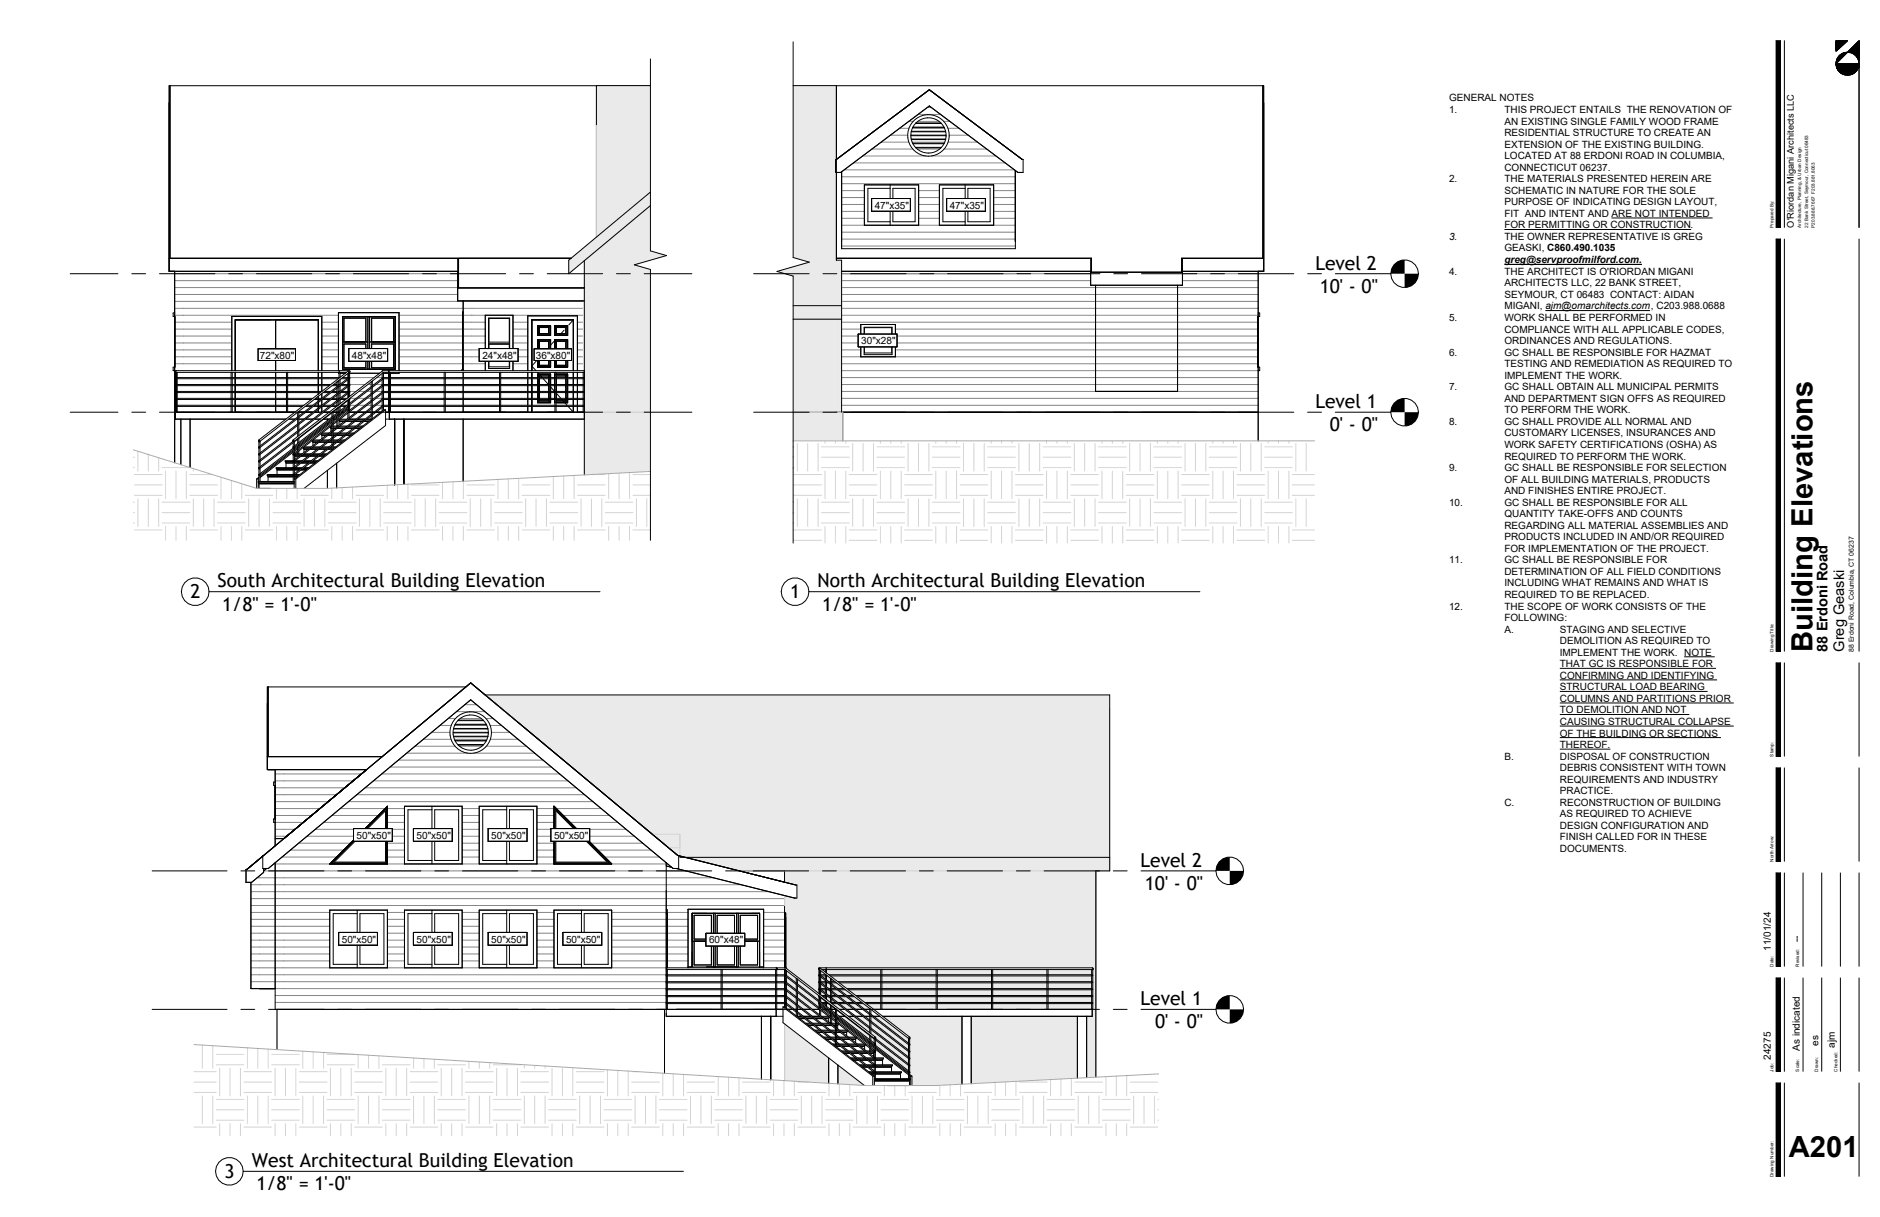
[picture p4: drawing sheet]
<svg xmlns="http://www.w3.org/2000/svg" width="432mm" height="279mm" viewBox="0 0 432 279" stroke-linecap="round" stroke-linejoin="round" font-family="sans-serif">
<defs><g id="words">
<g font-size="6.7">
<text x="416.3" y="149.7" transform="rotate(-90 416.3 149.7)">Building Elevations</text>
<text x="410.8" y="265.6">A201</text>
</g>
<g font-size="4.4">
<text x="302.1" y="61.9">Level 2</text>
<text x="303.1" y="67.2">10' - 0&quot;</text>
<text x="302.1" y="93.7">Level 1</text>
<text x="305.4" y="99">0' - 0&quot;</text>
<text x="43.7" y="137.4">2</text>
<text x="50" y="134.8">South Architectural Building Elevation</text>
<text x="181.5" y="137.4">1</text>
<text x="187.8" y="134.8">North Architectural Building Elevation</text>
<text x="51" y="140.2">1/8&quot; = 1'-0&quot;</text>
<text x="188.8" y="140.2">1/8&quot; = 1'-0&quot;</text>
<text x="261.9" y="199.1">Level 2</text>
<text x="263" y="204.4">10' - 0&quot;</text>
<text x="261.9" y="230.9">Level 1</text>
<text x="265.3" y="236.2">0' - 0&quot;</text>
<text x="57.8" y="267.9">West Architectural Building Elevation</text>
<text x="51.6" y="270.5">3</text>
<text x="58.9" y="273.3">1/8&quot; = 1'-0&quot;</text>
</g>
<g font-size="3.4">
<text x="419.7" y="149.7" transform="rotate(-90 419.7 149.7)">88 Erdoni Road</text>
<text x="423.6" y="149.7" transform="rotate(-90 423.6 149.7)">Greg Geaski</text>
</g>
<g font-size="2.3">
<text x="332.8" y="23.3">GENERAL NOTES</text>
<text x="332.8" y="25.9">1.</text>
<text x="345.5" y="25.9">THIS PROJECT ENTAILS THE RENOVATION OF</text>
<text x="345.5" y="28.6">AN EXISTING SINGLE FAMILY WOOD FRAME</text>
<text x="345.5" y="31.3">RESIDENTIAL STRUCTURE TO CREATE AN</text>
<text x="345.5" y="33.9">EXTENSION OF THE EXISTING BUILDING.</text>
<text x="332.8" y="41.9">2.</text>
<text x="345.5" y="36.6">LOCATED AT 88 ERDONI ROAD IN COLUMBIA,</text>
<text x="345.5" y="39.2">CONNECTICUT 06237.</text>
<text x="345.5" y="41.9">THE MATERIALS PRESENTED HEREIN ARE</text>
<text x="200.9" y="47.9">47&quot;x35&quot;</text>
<text x="218.1" y="47.9">47&quot;x35&quot;</text>
<text x="345.5" y="44.5">SCHEMATIC IN NATURE FOR THE SOLE</text>
<text x="345.5" y="47.2">PURPOSE OF INDICATING DESIGN LAYOUT,</text>
<text x="345.5" y="49.8">FIT AND INTENT AND ARE NOT INTENDED</text>
<text x="345.5" y="52.5">FOR PERMITTING OR CONSTRUCTION</text>
<text x="388.3" y="52.5">.</text>
<text x="332.8" y="55.1">3.</text>
<text x="345.5" y="55.1">THE OWNER REPRESENTATIVE IS GREG</text>
<text x="345.5" y="57.8">GEASKI,</text>
<text x="355.3" y="57.8">C860.490.1035</text>
<text x="332.8" y="63.1">4.</text>
<text x="345.5" y="60.5">greg@servproofmilford.com.</text>
<text x="345.5" y="63.1">THE ARCHITECT IS O'RIORDAN MIGANI</text>
<text x="345.5" y="65.8">ARCHITECTS LLC, 22 BANK STREET,</text>
<text x="345.5" y="68.4">SEYMOUR, CT 06483 CONTACT: AIDAN</text>
<text x="345.5" y="71.1">MIGANI,</text>
<text x="354.9" y="71.1">ajm@omarchitects.com</text>
<text x="379.2" y="71.1">, C203.988.0688</text>
<text x="332.8" y="73.7">5.</text>
<text x="345.5" y="73.7">WORK SHALL BE PERFORMED IN</text>
<text x="345.5" y="76.4">COMPLIANCE WITH ALL APPLICABLE CODES,</text>
<text x="59.7" y="82.4">72&quot;x80&quot;</text>
<text x="80.8" y="82.4">48&quot;x48&quot;</text>
<text x="110.8" y="82.4">24&quot;x48&quot;</text>
<text x="123.1" y="82.4">36&quot;x80&quot;</text>
<text x="197.8" y="79.1">30&quot;x28&quot;</text>
<text x="332.8" y="81.7">6.</text>
<text x="345.5" y="79">ORDINANCES AND REGULATIONS.</text>
<text x="345.5" y="81.7">GC SHALL BE RESPONSIBLE FOR HAZMAT</text>
<text x="332.8" y="89.6">7.</text>
<text x="345.5" y="84.3">TESTING AND REMEDIATION AS REQUIRED TO</text>
<text x="345.5" y="87">IMPLEMENT THE WORK.</text>
<text x="345.5" y="89.6">GC SHALL OBTAIN ALL MUNICIPAL PERMITS</text>
<text x="345.5" y="92.3">AND DEPARTMENT SIGN OFFS AS REQUIRED</text>
<text x="345.5" y="94.9">TO PERFORM THE WORK.</text>
<text x="332.8" y="97.6">8.</text>
<text x="345.5" y="97.6">GC SHALL PROVIDE ALL NORMAL AND</text>
<text x="345.5" y="100.2">CUSTOMARY LICENSES, INSURANCES AND</text>
<text x="345.5" y="102.9">WORK SAFETY CERTIFICATIONS (OSHA) AS</text>
<text x="345.5" y="105.5">REQUIRED TO PERFORM THE WORK.</text>
<text x="332.8" y="108.2">9.</text>
<text x="345.5" y="108.2">GC SHALL BE RESPONSIBLE FOR SELECTION</text>
<text x="345.5" y="110.8">OF ALL BUILDING MATERIALS, PRODUCTS</text>
<text x="345.5" y="113.5">AND FINISHES ENTIRE PROJECT.</text>
<text x="332.8" y="116.1">10.</text>
<text x="345.5" y="116.1">GC SHALL BE RESPONSIBLE FOR ALL</text>
<text x="345.5" y="118.8">QUANTITY TAKE-OFFS AND COUNTS</text>
<text x="345.5" y="121.4">REGARDING ALL MATERIAL ASSEMBLIES AND</text>
<text x="345.5" y="124.1">PRODUCTS INCLUDED IN AND/OR REQUIRED</text>
<text x="332.8" y="129.4">11.</text>
<text x="345.5" y="126.7">FOR IMPLEMENTATION OF THE PROJECT.</text>
<text x="345.5" y="129.4">GC SHALL BE RESPONSIBLE FOR</text>
<text x="345.5" y="132">DETERMINATION OF ALL FIELD CONDITIONS</text>
<text x="345.5" y="134.7">INCLUDING WHAT REMAINS AND WHAT IS</text>
<text x="345.5" y="137.3">REQUIRED TO BE REPLACED.</text>
<text x="332.8" y="140">12.</text>
<text x="345.5" y="140">THE SCOPE OF WORK CONSISTS OF THE</text>
<text x="345.5" y="142.6">FOLLOWING:</text>
<text x="345.5" y="145.3">A.</text>
<text x="358.3" y="145.3">STAGING AND SELECTIVE</text>
<text x="358.3" y="147.9">DEMOLITION AS REQUIRED TO</text>
<text x="358.3" y="153.2">THAT GC IS RESPONSIBLE FOR</text>
<text x="358.3" y="155.9">CONFIRMING AND IDENTIFYING</text>
<text x="358.3" y="150.6">IMPLEMENT THE WORK.</text>
<text x="386.8" y="150.6">NOTE</text>
<text x="358.3" y="158.5">STRUCTURAL LOAD BEARING</text>
<text x="358.3" y="161.2">COLUMNS AND PARTITIONS PRIOR</text>
<text x="358.3" y="163.8">TO DEMOLITION AND NOT</text>
<text x="358.3" y="166.5">CAUSING STRUCTURAL COLLAPSE</text>
<text x="358.3" y="169.1">OF THE BUILDING OR SECTIONS</text>
<text x="358.3" y="171.8">THEREOF.</text>
<text x="345.5" y="174.4">B.</text>
<text x="358.3" y="174.4">DISPOSAL OF CONSTRUCTION</text>
<text x="358.3" y="177.1">DEBRIS CONSISTENT WITH TOWN</text>
<text x="358.3" y="179.7">REQUIREMENTS AND INDUSTRY</text>
<text x="345.5" y="185">C.</text>
<text x="358.3" y="182.4">PRACTICE.</text>
<text x="358.3" y="185">RECONSTRUCTION OF BUILDING</text>
<text x="358.3" y="187.7">AS REQUIRED TO ACHIEVE</text>
<text x="358.3" y="190.3">DESIGN CONFIGURATION AND</text>
<text x="81.9" y="192.6">50&quot;x50&quot;</text>
<text x="95.7" y="192.6">50&quot;x50&quot;</text>
<text x="112.8" y="192.6">50&quot;x50&quot;</text>
<text x="127.2" y="192.6">50&quot;x50&quot;</text>
<text x="358.3" y="193">FINISH CALLED FOR IN THESE</text>
<text x="358.3" y="195.6">DOCUMENTS.</text>
<text x="78.5" y="216.5">50&quot;x50&quot;</text>
<text x="95.7" y="216.5">50&quot;x50&quot;</text>
<text x="112.8" y="216.5">50&quot;x50&quot;</text>
<text x="130" y="216.5">50&quot;x50&quot;</text>
<text x="162.9" y="216.7">60&quot;x48&quot;</text>
<text x="406.7" y="218.3" transform="rotate(-90 406.7 218.3)">11/01/24</text>
<text x="413.4" y="216.4" transform="rotate(-90 413.4 216.4)">--</text>
<text x="406.7" y="243.4" transform="rotate(-90 406.7 243.4)">24275</text>
<text x="413.4" y="241.3" transform="rotate(-90 413.4 241.3)">As indicated</text>
<text x="417.7" y="240.2" transform="rotate(-90 417.7 240.2)">es</text>
<text x="421.4" y="240.7" transform="rotate(-90 421.4 240.7)">ajm</text>
</g>
<text font-size="2.1" x="412" y="52.3" transform="rotate(-90 412 52.3)">O'Riordan Migani Architects LLC</text>
<text font-size="1.6" x="425.8" y="149.7" transform="rotate(-90 425.8 149.7)">88 Erdoni Road, Columbia, CT 06237</text>
<g font-size="1.1">
<text x="407.3" y="52.3" transform="rotate(-90 407.3 52.3)">Prepared By:</text>
<text x="413.7" y="52.3" transform="rotate(-90 413.7 52.3)">Architecture, Planning, &amp; Urban Design</text>
<text x="415.3" y="52.3" transform="rotate(-90 415.3 52.3)">22 Bank Street, Seymour, Connecticut 06483</text>
<text x="416.9" y="52.3" transform="rotate(-90 416.9 52.3)">P203.888.7667 F203.881.8063</text>
<text x="407.3" y="149.7" transform="rotate(-90 407.3 149.7)">Drawing Title:</text>
<text x="407.3" y="173.7" transform="rotate(-90 407.3 173.7)">Stamp:</text>
<text x="407.3" y="197.9" transform="rotate(-90 407.3 197.9)">North Arrow:</text>
<text x="407.3" y="222" transform="rotate(-90 407.3 222)">Date:</text>
<text x="413.2" y="222" transform="rotate(-90 413.2 222)">Revised:</text>
<text x="407.3" y="246.1" transform="rotate(-90 407.3 246.1)">Job:</text>
<text x="413.2" y="246.1" transform="rotate(-90 413.2 246.1)">Scale:</text>
<text x="417.6" y="246.1" transform="rotate(-90 417.6 246.1)">Drawn:</text>
<text x="422" y="246.1" transform="rotate(-90 422 246.1)">Checked:</text>
<text x="407.3" y="270.3" transform="rotate(-90 407.3 270.3)">Drawing Number:</text>
</g>
</g></defs>
<g fill="#eaeaea">
<path d="M191.7 73.3h1.6v21.4h-1.6z"/>
<path d="M182.2 73.3h9.5v21.4h-9.5z"/>
</g>
<path d="M193.3 62.3v.6h39.9v-.6zM193.3 39.5v17.6h39.9v-17.9l-19.8-14.9zM215.8 42.5h12.4v9.2h-12.4zM198.5 42.5h12.5v9.2h-12.5zM208.5 31.1a4.8 4.8 0 0 1 9.5 0 4.8 4.8 0 0 1-9.5 0zM209.2 31.1a4.1 4.1 0 0 0 8.1 0 4.1 4.1 0 0 0-8.1 0zM210.4 33.8h5.7v.2h-5.7zM209.7 32.9h7.1v.1h-7.1zM209.3 31.9h7.9v.2h-7.9zM209.3 31h7.9v.2h-7.9zM209.3 30.1h7.9v.2h-7.9zM209.7 29.2h7.1v.1h-7.1zM210.4 28.2h5.7v.2h-5.7z" fill="#fff"/>
<g fill="#eaeaea">
<path d="M182.2 19.7h9.9v16.9h-.2v3h.2v20.2h1.2v10.4h-11.1v-6.8l-3.7-1.1 7.4-2.1-3.7-1.1z"/>
<path d="M182.2 70.2h11.1v3.1h-11.1z"/>
<path d="M182.2 94.7h11.4v6.5h-11.4z"/>
</g>
<g fill="#fff">
<path d="M251.6 65.5h18.9v24.4h-18.9z"/>
<path d="M182.2 101.2h119.7v23.5h-119.7z"/>
</g>
<g fill="none" stroke="#858585" stroke-width=".23">
<path d="M193.9 39h39.1M196 37.4h34.9M198.1 35.8h14.6M200.3 34.2h9.4M202.4 32.6h6.3M204.5 31.1h4M206.6 29.5h2.2M208.7 27.9h1.1M209.2 31.1h.1M209.5 32.6h7.5M209.5 29.5h7.5M210.7 34.2h5.1"/>
<path d="M210.8 27.9h4.9M210.9 26.3h5.1M213 24.7h.9M213.9 35.8h14.9M216.7 27.9h1.5M216.8 34.2h9.8M217.2 31.1h.1M217.7 29.5h2.6M217.8 32.6h6.7M218 31.1h4.4M193.3 40.6h39.9M193.3 42.2h39.9"/>
<path d="M193.3 43.8h5.2M193.3 45.4h5.2M193.3 47h5.2M193.3 48.5h5.2M193.3 50.1h5.2M193.3 51.7h5.2M193.3 53.3h39.9M193.3 54.9h39.9M193.3 56.5h39.9M211 43.8h4.8M211 45.4h4.8M211 47h4.8"/>
<path d="M211 48.5h4.8M211 50.1h4.8M211 51.7h4.8M228.2 43.8h5M228.2 45.4h5M228.2 47h5M228.2 48.5h5M228.2 50.1h5M228.2 51.7h5M193.3 62.9h57.2M193.3 64.4h57.2M193.3 66h95.7"/>
<path d="M193.3 67.6h95.7M193.3 69.2h95.7M193.3 70.8h95.7M193.3 72.4h95.7M193.3 74h95.7M193.3 75.6h4.4M193.3 77.2h4.4M193.3 78.8h4.4M205.7 75.6h83.3M205.7 77.2h83.3M205.7 78.8h83.3M271.6 62.9h17.4"/>
<path d="M271.6 64.4h17.4M193.3 80.4h4.4M193.3 81.9h4.4M193.3 83.5h95.7M193.3 85.1h95.7M193.3 86.7h95.7M193.3 88.3h95.7M193.3 89.9h95.7M193.3 91.5h95.7M193.3 93.1h95.7M205.7 80.4h83.3M205.7 81.9h83.3"/>
</g>
<g fill="none" stroke="#d4d4d4" stroke-width=".23">
<path d="M193.3 62.9v10.4h-11.1M182.2 94.7h11.4v6.5M182.2 107.4h.1M182.2 105h.1M182.2 117.7h.1M182.2 102.6h.1M182.2 115.3h.1M182.3 113.7h6.4M182.3 111.4h6.4M182.3 109h6.4M183.1 101.8v6.4M183.1 114.5v6.4"/>
<path d="M185.5 101.8v6.4M185.5 114.5v6.4M187.9 101.8v6.4M187.9 114.5v6.4M188.7 107.4h6.4M188.7 105h6.4M188.7 117.7h6.4M188.7 102.6h6.4M188.7 115.3h6.4M189.5 101.2v.6M189.5 108.2v6.3M191.9 101.2v.6"/>
<path d="M191.9 108.2v6.3M194.3 101.2v.6M194.3 108.2v6.3M195.1 113.7h6.3M195.1 111.4h6.3M195.1 109h6.3M195.9 101.8v6.4M195.9 114.5v6.4M198.2 101.8v6.4M198.2 114.5v6.4M200.6 101.8v6.4M200.6 114.5v6.4"/>
<path d="M201.4 107.4h6.4M201.4 105h6.4M201.4 117.7h6.4M201.4 102.6h6.4M201.4 115.3h6.4M202.2 101.2v.6M202.2 108.2v6.3M204.6 101.2v.6M204.6 108.2v6.3M207 101.2v.6M207 108.2v6.3M207.8 113.7h6.3"/>
<path d="M207.8 111.4h6.3M207.8 109h6.3M208.6 101.8v6.4M208.6 114.5v6.4M211 101.8v6.4M211 114.5v6.4M213.3 101.8v6.4M213.3 114.5v6.4M214.1 107.4h6.4M214.1 105h6.4M214.1 117.7h6.4M214.1 102.6h6.4"/>
<path d="M214.1 115.3h6.4M214.9 101.2v.6M214.9 108.2v6.3M217.3 101.2v.6M217.3 108.2v6.3M219.7 101.2v.6M219.7 108.2v6.3M220.5 113.7h6.4M220.5 111.4h6.4M220.5 109h6.4M221.3 101.8v6.4M221.3 114.5v6.4"/>
<path d="M223.7 101.8v6.4M223.7 114.5v6.4M226.1 101.8v6.4M226.1 114.5v6.4M226.9 107.4h6.3M226.9 105h6.3M226.9 117.7h6.3M226.9 102.6h6.3M226.9 115.3h6.3M227.7 101.2v.6M227.7 108.2v6.3M230 101.2v.6"/>
<path d="M230 108.2v6.3M232.4 101.2v.6M232.4 108.2v6.3M233.2 113.7h6.4M233.2 111.4h6.4M233.2 109h6.4M234 101.8v6.4M234 114.5v6.4M236.4 101.8v6.4M236.4 114.5v6.4M238.8 101.8v6.4M238.8 114.5v6.4"/>
<path d="M239.6 107.4h6.3M239.6 105h6.3M239.6 117.7h6.3M239.6 102.6h6.3M239.6 115.3h6.3M240.4 101.2v.6M240.4 108.2v6.3M242.8 101.2v.6M242.8 108.2v6.3M245.1 101.2v.6M245.1 108.2v6.3M245.9 113.7h6.4"/>
<path d="M245.9 111.4h6.4M245.9 109h6.4M246.7 101.8v6.4M246.7 114.5v6.4M249.1 101.8v6.4M249.1 114.5v6.4M251.5 101.8v6.4M251.5 114.5v6.4M252.3 107.4h6.4M252.3 105h6.4M252.3 117.7h6.4M252.3 102.6h6.4"/>
<path d="M252.3 115.3h6.4M253.1 101.2v.6M253.1 108.2v6.3M255.5 101.2v.6M255.5 108.2v6.3M257.9 101.2v.6M257.9 108.2v6.3M258.7 113.7h6.3M258.7 111.4h6.3M258.7 109h6.3M259.5 101.8v6.4M259.5 114.5v6.4"/>
<path d="M261.8 101.8v6.4M261.8 114.5v6.4M264.2 101.8v6.4M264.2 114.5v6.4M265 107.4h6.4M265 105h6.4M265 117.7h6.4M265 102.6h6.4M265 115.3h6.4M265.8 101.2v.6M265.8 108.2v6.3M268.2 101.2v.6"/>
<path d="M268.2 108.2v6.3M270.6 101.2v.6M270.6 108.2v6.3M271.4 113.7h6.3M271.4 111.4h6.3M271.4 109h6.3M272.2 101.8v6.4M272.2 114.5v6.4M274.6 101.8v6.4M274.6 114.5v6.4M277 101.8v6.4M277 114.5v6.4"/>
<path d="M277.7 107.4h6.4M277.7 105h6.4M277.7 117.7h6.4M277.7 102.6h6.4M277.7 115.3h6.4M278.5 101.2v.6M278.5 108.2v6.3M280.9 101.2v.6M280.9 108.2v6.3M283.3 101.2v.6M283.3 108.2v6.3M284.1 113.7h6.4"/>
<path d="M284.1 111.4h6.4M284.1 109h6.4M284.9 101.8v6.4M284.9 114.5v6.4M287.3 101.8v6.4M287.3 114.5v6.4M289.7 101.8v6.4M289.7 114.5v6.4M290.5 107.4h6.3M290.5 105h6.3M290.5 117.7h6.3M290.5 102.6h6.3"/>
<path d="M290.5 115.3h6.3M291.3 101.2v.6M291.3 108.2v6.3M293.7 101.2v.6M293.7 108.2v6.3M296 101.2v.6M296 108.2v6.3M296.8 113.7h5.1M296.8 111.4h5.1M296.8 109h5.1M297.6 101.8v6.4M297.6 114.5v6.4"/>
<path d="M300 101.8v6.4M300 114.5v6.4M182.2 120.1h.1M182.3 124.1h6.4M182.3 121.7h6.4M188.7 120.1h6.4M189.5 120.9v3.8M191.9 120.9v3.8M194.3 120.9v3.8M195.1 124.1h6.3M195.1 121.7h6.3M201.4 120.1h6.4"/>
<path d="M202.2 120.9v3.8M204.6 120.9v3.8M207 120.9v3.8M207.8 124.1h6.3M207.8 121.7h6.3M214.1 120.1h6.4M214.9 120.9v3.8M217.3 120.9v3.8M219.7 120.9v3.8M220.5 124.1h6.4M220.5 121.7h6.4M226.9 120.1h6.3"/>
<path d="M227.7 120.9v3.8M230 120.9v3.8M232.4 120.9v3.8M233.2 124.1h6.4M233.2 121.7h6.4M239.6 120.1h6.3M240.4 120.9v3.8M242.8 120.9v3.8M245.1 120.9v3.8M245.9 124.1h6.4M245.9 121.7h6.4M252.3 120.1h6.4"/>
<path d="M253.1 120.9v3.8M255.5 120.9v3.8M257.9 120.9v3.8M258.7 124.1h6.3M258.7 121.7h6.3M265 120.1h6.4M265.8 120.9v3.8M268.2 120.9v3.8M270.6 120.9v3.8M271.4 124.1h6.3M271.4 121.7h6.3M277.7 120.1h6.4"/>
<path d="M278.5 120.9v3.8M280.9 120.9v3.8M283.3 120.9v3.8M284.1 124.1h6.4M284.1 121.7h6.4M290.5 120.1h6.3M291.3 120.9v3.8M293.7 120.9v3.8M296 120.9v3.8M296.8 124.1h5.1M296.8 121.7h5.1"/>
</g>
<g fill="none" stroke="#000" stroke-width=".23">
<path d="M182.2 19.7h9.9v40.1h1.2v34.9M182.2 9.6v49.5l3.7 1.1-7.4 2.1 3.7 1.1v61.3M192.1 19.7h98.1v42.6h-18.6M290 19.7v39.6M191.9 36.6h.2l21.3-16 21.4 16h.2v3h-1.2l-20.4-15.3-20.3 15.3h-1.2zM193.3 39.5v17.6h39.9M209.3 31h7.9v.2h-7.9zM209.3 31.9h7.9v.2h-7.9zM209.3 30.1h7.9v.2h-7.9zM209.7 32.9h7.1v.1h-7.1zM209.7 29.2h7.1v.1h-7.1zM210.4 33.8h5.7v.2h-5.7z"/>
<path d="M210.4 28.2h5.7v.2h-5.7zM233.2 39.2v17.9M192.1 59.3h58.6v3.2M198.5 42.5h12.5v9.2h-12.5zM203 46.1l1.1 1-1.1 1zM204.4 43.3h-5.1v7.6h5.1M204.4 42.5v9.2M205.1 43.3h5.1v7.6h-5.1zM215.8 42.5h12.4v9.2h-12.4zM220.3 46.1l1 1-1 1zM221.7 43.3h-5.1v7.6h5.1M221.7 42.5v9.2"/>
<path d="M222.3 43.3h5.1v7.6h-5.1zM250.5 59.5v6h21.1v-6M290.2 59.3h-18.8v3.2M182.2 73.3h11.1M182.2 70.2h11.1M193.3 62.3h57.2M197.7 74.5h8v7.4h-8zM198.5 78.4h6.4M198.5 75.2h6.4v6.2h-6.4zM198.6 75.3h6.2v2.7h-6.2zM198.6 78.5h6.2v2.6h-6.2zM250.5 62.5h21.1"/>
<path d="M251.6 65.5v24.4h18.9v-24.4M289 62.3v38.9M289 71.9h.3v.8h-.3M191.7 94.7h97.3M193.6 94.7v6.5M289 84.3h.3v.8h-.3"/>
<circle cx="213.2" cy="31.1" r="4.1"/>
<circle cx="213.2" cy="31.1" r="4.8"/>
</g>
<path d="M182.2 94.7h9.5" fill="none" stroke="#7f7f7f" stroke-width=".23"/>
<path d="M182.2 101.2h119.7" fill="none" stroke="#aaa" stroke-width=".23"/>
<g fill="#fff">
<path d="M40.1 62.3v32.4h.3l-.1-9.4 .2-.2h1.6v-22.8zM40.6 93.3v1.4h1.5v-1.4zM40.6 91.7v1.4h1.5v-1.4zM40.6 90.2v1.3h1.5v-1.3zM40.6 88.6v1.3h1.5v-1.3zM40.6 87v1.3h1.5v-1.3zM40.6 85.5v1.2h1.5v-1.2z"/>
<path d="M89.6 93.3v1.4h12.4v-1.4zM42.1 93.3v1.4h11v-1.4zM80.3 94.6l1.5 .1 3.4-2.7v-1.3zM102.3 93.3v1.4h4.1v-1.4zM84.3 94.7h.9v-.8zM88.1 93.3v.9l.5-.1v.6h.7v-1.4zM73.9 93.4v1.3l1.7-1.4zM74.4 94.7l1.2-.1 1.7-1.3h-1.2zM78.5 94.7h.3l.8-.6h.3v-.5zM85.5 93.7v1h.4l1.9-1.5v-1.2zM82.2 94.7h1.7l1.3-1.1v-1.3zM86.3 94.7h1.1l.4-.3v-.8zM76.5 94.6h.9v-.7zM77.6 93.7v1l.3-.2v-.9zM78.1 93.3v1l1.3-1zM80.3 93v1.2l4.9-3.8v-1.2zM85.5 92.1v1.3l2.3-1.8v-1.2zM89.6 91.7v1.4h12.4v-1.4zM42.1 91.7v1.4h11v-1.4zM102.3 91.7v1.4h4.1v-1.4zM74.4 93.1h1.6l1.4-1.1v-.3h-1.3zM76.4 93.1h1v-.8zM73.9 91.8v1.3l1.7-1.4zM78.5 93.1h1.2l.2-.2v-.9zM77.6 92.1l.1 1 .2-.2v-.9zM88.1 91.7v1.4h1.2v-1.4zM78.1 91.8v.9l1.3-1zM80.3 91.5v1.1l4.9-3.8v-1.1zM85.5 90.5v1.3l2.3-1.8v-1.2zM89.6 90.2v1.3h12.4v-1.3zM88.1 90.2v1.3h1.2v-1.3zM102.3 90.2v1.3h4.1v-1.3zM42.1 90.2v1.3h11v-1.3zM74.4 91.5h1.6l1.4-1.1v-.2h-1.3zM76.4 91.5h1v-.8zM73.9 90.4v1.1l1.7-1.3h-1.4zM77.6 90.5v1h.3v-1.1zM78.5 91.5h1.2l.2-.2v-.9zM78.1 90.2v1.2l1.7-1.2zM80.3 85.7v5.3l6.9-5.3zM85.5 89v1.2l2.3-1.7v-1.3zM102.3 88.6v1.3h4.1v-1.3zM42.1 88.6v1.3h11v-1.3zM78.5 89.9h1.4v-1.1zM89.6 88.6v1.3h12.4v-1.3zM77.6 89v.9h.3v-1.1zM74.6 89.9h1.4l1.4-1.1v-.2h-1.1zM76.4 89.9h1v-.7zM88.1 88.6v1.3h1.2v-1.3zM73.9 88.6v1.3l1.7-1.3zM78.1 88.6v1.2l1.7-1.2zM85.5 87.5v1.1l2.3-1.7v-1.1zM42.1 87v1.3h11v-1.3zM102.3 87v1.3h4.1v-1.3zM89.6 87v1.3h12.4v-1.3zM73.9 87v1.3h2.1l1.7-1.3zM76.6 88.3h.8v-.6zM77.6 87.5v.8h.3v-1zM78.5 88.3h1.4v-1.1zM88.1 87v1.3h1.2v-1.3zM78.1 87.1v1.1l1.7-1.2h-1.5zM102.3 85.5v1.2h4.1v-1.2zM42.1 85.5v1.2h11v-1.2zM89.6 85.7v1h12.4v-1.2h-10.4v.2zM73.9 85.5v1.2h4l-.2-1.2zM88.1 85.7v1h1.2v-1zM78.7 86.7h1.2v-.9zM78.1 85.7v.9l1.2-.9zM42.1 62.3v22.8h11.1v-12.4h20.7v12.4h3.8v-13.3h13.9v13.3h14.5l.1-.2 .2-15.8h-1.3v-6.8z"/>
<path d="M106.4 93.3v1.4h2v-1.4zM106.4 91.7v1.4h2v-1.4zM106.4 90.2v1.3h2v-1.3zM106.4 88.6v1.3h2v-1.3zM106.4 87v1.3h2v-1.3zM106.4 85.5v1.2h2v-1.2zM106.4 69.1v16h2v-16z"/>
<path d="M115 93.3v1.4h6.2v-1.4zM108.4 93.3v1.4h6.3v-1.4zM132.6 93.3v1.4h1.2v-1.4zM108.4 91.7v1.4h6.3v-1.4zM115 91.7v1.4h6.2v-1.4zM132.6 91.7v1.4h1.2v-1.4zM115 90.2v1.3h6.2v-1.3zM108.4 90.2v1.3h6.3v-1.3zM132.6 90.2v1.3h1.2v-1.3zM115 88.6v1.3h6.2v-1.3zM108.4 88.6v1.3h6.3v-1.3zM132.6 88.6v1.3h1.2v-1.3zM108.4 87v1.3h6.3v-1.3zM115 87v1.3h6.2v-1.3zM132.6 87v1.3h1.2v-1.3zM115 85.5v1.2h6.2v-1.2zM108.4 85.5v1.2h6.3v-1.2zM132.6 85.5v1.2h1.2v-1.2zM108.4 69.1v16h3.1v-12.7h6.3v12.7h3.4v-12.6h11.4v12.6h1.2v-16z"/>
</g>
<g fill="#eaeaea">
<path d="M134.2 59.9l1.6-1.4v36.2h-1.6z"/>
<path d="M135.8 58.5l13.6-11.3v10.4l3.7 1.1-7.4 2.1 3.7 1.1v32.8h-13.6z"/>
<path d="M137 19.7h12.4v24.4l-12.4 10.3z"/>
<path d="M130.6 59.8l18.8-15.7v3.1l-18.8 15.7z"/>
<path d="M134.2 94.7h15.2v13.6l-15.2 .8z"/>
</g>
<path d="M30.6 103.3l28.3 8.9h16.3l74.2-3.9v15.8h-118.8z" fill="#fff"/>
<g fill="none" stroke="#858585" stroke-width=".23">
<path d="M40.1 62.9h65M40.1 64.4h65M40.1 66h65M40.1 67.6h65M40.1 69.2h93.7M40.1 70.8h93.7M40.1 72.4h37.6M40.1 74h13.1M40.1 75.6h13.1M40.1 77.2h13.1M40.1 78.8h13.1M73.9 74h3.8"/>
<path d="M73.9 75.6h3.8M73.9 77.2h3.8M73.9 78.8h3.8M91.6 72.4h14.6M91.6 74h14.6M91.6 75.6h14.6M91.6 77.2h14.6M91.6 78.8h14.6M106.4 72.4h5.1M106.4 74h5.1M106.4 75.6h5.1M106.4 77.2h5.1"/>
<path d="M106.4 78.8h5.1M117.8 72.4h16M117.8 74h3.4M117.8 75.6h3.4M117.8 77.2h3.4M117.8 78.8h3.4M132.6 74h1.2M132.6 75.6h1.2M132.6 77.2h1.2M132.6 78.8h1.2M40.1 80.4h13.1M40.1 81.9h13.1"/>
<path d="M40.1 83.5h13.1M40.1 85.1h.4M40.1 86.7h.3M40.1 88.3h.3M40.1 89.9h.3M40.1 91.5h.3M40.1 93.1h.3M73.9 80.4h3.8M73.9 81.9h3.8M73.9 83.5h3.8M80.3 86.7h5.6M80.3 88.3h3.5"/>
<path d="M80.3 89.9h1.5M80.3 93.1h1.5M80.4 91.5h1.4M82.2 91.5h1.7M82.2 93.1h1.7M82.4 89.9h1.5M84.3 89.9h.9M84.3 91.5h.9M84.3 93.1h.9M84.5 88.3h.7M85.5 91.5h.4M85.5 93.1h.4"/>
<path d="M85.5 89.9h.4M85.5 88.3h.4M86.3 88.3h1.5M86.3 89.9h1.5M86.3 91.5h1.5M86.3 93.1h1.5M86.5 86.7h1.3M91.6 80.4h14.6M91.6 81.9h14.6M91.6 83.5h14.6M106.4 80.4h5.1M106.4 81.9h5.1"/>
<path d="M106.4 83.5h5.1M117.8 80.4h3.4M117.8 81.9h3.4M117.8 83.5h3.4M132.6 80.4h1.2M132.6 81.9h1.2M132.6 83.5h1.2"/>
</g>
<g fill="none" stroke="#d4d4d4" stroke-width=".23">
<path d="M149.4 19.7h-12.4v34.7M149.4 47.2l-15.2 12.7M134.2 94.7h15.2M30.6 107.4h.3M30.6 105h.3M30.6 117.7h.3M30.6 115.3h.3M30.9 113.7h6.3M30.9 111.4h6.3M30.9 109h6.3M31.7 103.6v4.6M31.7 114.5v6.4"/>
<path d="M34.1 104.4v3.8M34.1 114.5v6.4M36.4 105.1v3.1M36.4 114.5v6.4M37.2 107.4h6.4M37.2 117.7h6.4M37.2 115.3h6.4M38 108.2v6.3M40.4 108.2v6.3M42.8 108.2v6.3M43.6 113.7h6.4M43.6 111.4h6.4"/>
<path d="M43.6 109h5.2M44.4 107.6v.6M44.4 114.5v6.4M46.8 114.5v6.4M49.2 114.5v6.4M50 117.7h6.3M50 115.3h6.3M50.8 109.6v4.9M53.1 110.3v4.2M55.5 111.1v3.4M56.3 113.7h6.4M56.3 111.4h.1"/>
<path d="M57.1 114.5v6.4M59.5 114.5v6.4M61.9 114.5v6.4M62.7 117.7h6.3M62.7 115.3h6.3M63.5 112.2v2.3M65.9 112.2v2.3M68.3 112.2v2.3M69 113.7h6.4M69.8 114.5v6.4M72.2 114.5v6.4M74.6 114.5v6.4"/>
<path d="M75.4 117.7h6.4M75.4 115.3h6.4M76.2 112.1v2.4M78.6 112v2.5M81 111.9v2.6M81.8 113.7h6.3M82.6 114.5v6.4M85 114.5v6.4M87.3 114.5v6.4M88.1 117.7h6.4M88.1 115.3h6.4M88.9 111.4v3.1"/>
<path d="M91.3 111.3v3.2M93.7 111.2v3.3M94.5 113.7h6.4M94.5 111.4h6.4M95.3 114.5v6.4M97.7 114.5v6.4M100.1 114.5v6.4M100.9 117.7h6.3M100.9 115.3h6.3M101.6 110.8v3.7M104 110.6v3.9M106.4 110.5v4"/>
<path d="M107.2 113.7h6.4M107.2 111.4h6.4M108 114.5v6.4M110.4 114.5v6.4M112.8 114.5v6.4M113.6 117.7h6.3M113.6 115.3h6.3M114.4 110.1v4.4M116.8 110v4.5M119.1 109.9v4.6M119.9 113.7h6.4M119.9 111.4h6.4"/>
<path d="M120.7 114.5v6.4M123.1 114.5v6.4M125.5 114.5v6.4M126.3 117.7h6.4M126.3 115.3h6.4M127.1 109.4v5.1M129.5 109.3v5.2M131.9 109.2v5.3M132.7 113.7h6.3M132.7 111.4h6.3M133.5 114.5v6.4M135.8 114.5v6.4"/>
<path d="M135.9 109h3.1M138.2 114.5v6.4M139 117.7h6.4M139 115.3h6.4M139.8 108.8v5.7M142.2 108.6v5.9M144.6 108.5v6M145.4 113.7h4M145.4 111.4h4M145.4 109h4M146.2 114.5v6.4M148.6 114.5v6.4"/>
<path d="M30.6 120.1h.3M30.9 121.7h6.3M37.2 120.1h6.4M38 120.9v3.2M40.4 120.9v3.2M42.8 120.9v3.2M43.6 121.7h6.4M50 120.1h6.3M50.8 120.9v3.2M53.1 120.9v3.2M55.5 120.9v3.2M56.3 121.7h6.4"/>
<path d="M62.7 120.1h6.3M63.5 120.9v3.2M65.9 120.9v3.2M68.3 120.9v3.2M69 121.7h6.4M75.4 120.1h6.4M76.2 120.9v3.2M78.6 120.9v3.2M81 120.9v3.2M81.8 121.7h6.3M88.1 120.1h6.4M88.9 120.9v3.2"/>
<path d="M91.3 120.9v3.2M93.7 120.9v3.2M94.5 121.7h6.4M100.9 120.1h6.3M101.6 120.9v3.2M104 120.9v3.2M106.4 120.9v3.2M107.2 121.7h6.4M113.6 120.1h6.3M114.4 120.9v3.2M116.8 120.9v3.2M119.1 120.9v3.2"/>
<path d="M119.9 121.7h6.4M126.3 120.1h6.4M127.1 120.9v3.2M129.5 120.9v3.2M131.9 120.9v3.2M132.7 121.7h6.3M139 120.1h6.4M139.8 120.9v3.2M142.2 120.9v3.2M144.6 120.9v3.2M145.4 121.7h4"/>
</g>
<g fill="none" stroke="#000" stroke-width=".23">
<path d="M39.1 19.7v39.6M137 19.7h-98.1v42.6h66.2M149.4 19.7h-12.4v34.7M149.4 13.5v44.1l3.7 1.1-7.4 2.1 3.7 1.1v62.2M38.9 59.3h92.2M105.1 59.4v9.7h29.1M105.3 59.4v6.7M134.2 59.9v49.2M149.4 44.1l-18.8 15.7v3.1l18.8-15.7M40.1 62.3v44M40.1 71.9h-.3v.8h.3M63.3 73.5v11.6"/>
<path d="M78.7 78.5h5.8M78.7 72.7h12v12.1h-12zM79 78.5v-5.4h5v5.4M79 79h5v5.5h-5zM84.5 72.7v12.1M84.9 78.5h5.8M84.9 72.7v12.1M85.4 78.5v-5.4h5v5.4M85.4 79h5v5.5h-5zM105.1 66.1h29.1M106.4 69.1v16M106.4 71.7h-.2v13.2"/>
<path d="M112.2 78.9h4.9M112.2 73h4.9v11.6h-4.9zM112.3 73.1h4.7v5.5h-4.7zM112.3 79.1h4.7v5.1h-4.7zM123.5 78h.1M123.5 74.8h.1M123.5 74.8v2.2M123.5 78v6.3M123.5 74.8h3M123.5 77h3M123.5 78h3M123.5 77h.1"/>
<path d="M123.5 78l.1 .1M123.5 74.9h.1M123.5 74.9v2.1M123.5 78h2.9M123.5 77h2.9M123.5 74.9h2.9M123.6 78.1h.1M123.6 74.9h.1M123.6 76.9h.1M123.6 76.9l-.1 .1M123.6 78.1h2.7M123.6 74.9v2"/>
<path d="M123.6 78.1v6.1M123.6 74.9h2.7M123.6 76.9h2.7M123.6 74.9l.3 .3M123.6 78.1l.3 .3M123.9 76.6l-.3 .3M123.9 75.2v1.4M123.9 78.4v5.5M123.9 76.6h2.1M123.9 75.2h2.1M123.9 78.4h2.1M126 76.6l.3 .3"/>
<path d="M126 75.2v1.4M126 78.4v5.5M126 78.4h.1M126.3 74.9l-.3 .3M126.3 78.1l-.2 .3M126.3 76.9h.1M126.3 76.9l.1 .1M126.3 74.9v2M126.3 78.1v6.1M126.3 74.9h.1M126.3 78.1h.1M126.4 78l-.1 .1"/>
<path d="M126.4 74.9h-.1M126.4 74.9v2.1M126.4 78v6.3M126.4 77h.1M126.5 78h-.1M126.5 74.8h-.1M126.5 74.8v2.2M126.5 78v6.3M127.4 78h.1M127.4 74.8h.1M127.4 74.8h3M127.4 77h3"/>
<path d="M127.4 74.8v2.2M127.4 78v6.3M127.4 78h3M127.4 77h.1M127.5 78.2l-1.1 1.2M127.5 78v.1M127.5 74.9h.1M127.5 78h2.8M127.5 77h2.8M127.5 74.9h2.8M127.5 74.9v2.1M127.5 78v6.3"/>
<path d="M127.5 78.1h.1M127.5 76.9h.1M127.5 76.9v.1M127.5 78.1h2.7M127.5 74.9h2.7M127.5 76.9h2.7M127.5 74.9v2M127.5 78.1v6.1M127.5 74.9l.3 .3M127.5 78.1l.3 .3M127.8 76.6l-.3 .3M127.8 76.6h2.1"/>
<path d="M127.8 75.2h2.1M127.8 75.2v1.4M127.8 78.4v5.5M127.8 78.4h2.1M129.6 75.8l-1.1 1.2M129.9 76.6l.3 .3M129.9 75.2v1.4M129.9 78.4v5.5M130.2 74.9l-.3 .3M130.2 78.1l-.3 .3M130.2 76.9h.1M130.2 76.9l.1 .1"/>
<path d="M130.2 74.9v2M130.2 78.1v6.1M130.2 78.1h.1M130.2 74.9h.1M130.3 78l-.1 .1M130.3 74.9h-.1M130.3 74.9v2.1M130.3 78v6.3M130.3 77h.1M130.4 78h-.1M130.4 74.8h-.1M130.4 74.8v2.2"/>
<path d="M130.4 78v6.3M131.7 73.5h-9.6v11.6M131.7 73.5v11.6M131.7 73.5l-1.1 1.1M40.1 94.7h27.6M40.1 84.3h-.3v.8h.3M40.3 85.3l.2 .2zM40.3 94.7v1.6h25.4M40.4 85.5h.2v9.2h-.2zM40.4 85.5h39.2M40.4 85.1l-.1 .2M40.4 86.8v.1"/>
<path d="M40.4 88.3v.2M40.4 89.9v.2M40.4 91.5v.2M40.4 93.1v.2M40.5 85.1l-.2 .2M40.5 85.1h39.8M40.5 87h37.2M40.5 86.7h37.5M40.5 88.6h35.1M40.5 88.3h35.5M40.5 90.2h33.1M40.5 91.7h31"/>
<path d="M40.5 91.5h31.3M40.5 93.3h28.9M40.5 93.1h29.3M40.5 85.1h-.1M41.5 96.3v10.4M43.7 96.3v11.1M53.1 85.5h.2v9.2h-.2zM54 85.5v1.2M54 87v1.3M54 88.6v1.3M54 90.2v1.3M54 91.7v1.4"/>
<path d="M54 93.3v1.4M63.3 85.5v1.2M63.3 87v1.3M63.3 88.6v1.3M63.3 90.2v1.3M63.3 91.7v1.4M63.3 93.3v1.4M65.8 85.5h.3v9.2h-.3zM66.3 96.3h1.4M68.2 96.3h.2M68.4 94.7v1.1M68.4 96.1v1.3"/>
<path d="M68.4 97.7v1.3M68.4 99.3v.9M68.5 95.6l-8.8 6.8M68.5 97.2l-8.8 6.8M68.5 98.8l-8.8 6.8M68.6 94.5l-.2 .1M68.6 94.5h.1M68.6 96.3h1.2M68.6 94.7h1.2M68.6 94.5v5.5M70.1 93.3h1.4M70.2 94.7h1.6"/>
<path d="M70.2 96.3h1.6M70.4 93.1h1.4M71.9 93.3h1.7M72.2 91.7h1.4M72.3 96.3h1.2M73.1 85.1v-11.6h-19.1v11.6M73.1 85.5v1.2M73.1 87v1.3M73.1 88.6v1.3M73.1 90.2v.3M73.1 91v.5M73.1 91.7v.4"/>
<path d="M73.1 92.4v.7M73.1 93.3v.4M73.1 94v.7M73.8 99.6l.1 .3M73.8 99.6h.1M73.8 99.6h1.5M73.9 93.4v1.3h-1.6M73.9 85.1v-12.4h-20.7v12.4M73.9 85.5v1.2M73.9 87v1.3M73.9 88.6v1.3h-33.4M73.9 90.4v1.1h-1.4"/>
<path d="M73.9 91.8v1.3h-1.6M73.9 99.9v.8M73.9 100h1M73.9 99.9h1.1M74 99.4h1.6M74 91.7h1.6M74 93.3h1.6M74.2 90.2h1.4M74.3 94.7h1.3M74.3 96.3h1.3M74.3 91.5h1.7M74.3 93.1h1.7"/>
<path d="M74.6 89.9h1.4M75.2 96.3v.3M75.2 97.2v.3M75.3 100h.9M75.4 99.9h.8M75.8 99.6h.4M75.8 98l.2 .3M75.8 98h.1M75.8 98h.4M76 98.3v.8M76 98.4h.2M76 98.3h.2"/>
<path d="M76 99.4h.2M76 97.8h.2M76.1 90.2h1.3M76.1 91.7h1.3M76.1 93.3h1.2M76.2 94.7v1.1M76.2 96.1v1.3M76.2 97.7v1.3M76.2 99.3v1.3M76.2 94.8l-8.6 6.7M76.2 96.4l-8.6 6.6M76.2 96.7l-7.6 5.8"/>
<path d="M76.2 96.9l-7.6 5.9M76.3 88.6h1.1M76.4 95.6l-8.8 6.8M76.4 97.2l-8.8 6.8M76.4 98.8l-8.8 6.8M76.4 89.9h1M76.4 91.5h1M76.4 93.1h1M76.5 94.5l-.2 .1M76.5 94.5h.1M76.5 98h.9M76.5 98.3h.6"/>
<path d="M76.5 98.4h.5M76.5 99.4h1.2M76.5 99.6h.9M76.5 99.9h.6M76.5 100h.5M76.5 97.8h1.2M76.5 96.3h.3M76.5 94.7h.9M76.5 94.5v8.6M76.6 88.3h.8M77.4 96.8v1h.2M77.4 87.7v1.2"/>
<path d="M77.4 89.1v1.4M77.4 90.7v1.3M77.4 92.3v1M77.4 93.9v1M77.4 95.5v1M77.4 96.1l-.9 .6M77.4 95.8l-.9 .7M77.4 100h1.6M77.4 98.4h1.6M77.5 99.9h1.6M77.5 98.3h1.6M77.5 88.7l-8.9 6.9"/>
<path d="M77.5 90.3l-8.9 6.8M77.5 91.9l-8.9 6.8M77.6 87.5l-.2 .2M77.6 91.5h.4M77.6 91.7h.1M77.6 93.1h.1M77.6 95.6l2-1.5h.3l-2.3 1.8M77.6 90.2h.1M77.6 89.9h.4M77.6 88.6h.1M77.6 88.3h.4M77.6 93.6l.1 1.1"/>
<path d="M77.6 87.5v5.6M77.6 95v1.3M77.6 96.6v1.2M77.7 85.1v-13.3h13.9v13.3M77.7 85.5l.2 .2M77.8 99.6h1.7M77.8 98h1.7M77.9 87.3v1.1M77.9 88.8v1.2M77.9 90.4v1.2M77.9 92v.9M77.9 93.5v1"/>
<path d="M77.9 96.5l.2 .2M77.9 96.4v.1M77.9 96.5h1.6M78 85.5h.1M78 85.5h-.1v1.4M78 85.1v.4M78 95v.3M78.1 96.7v.8M78.1 96.8h.9M78.1 96.7h1M78.1 96.3h1.6M78.1 99.4h1.6"/>
<path d="M78.1 97.8h1.6M78.1 85.7h1.2M78.1 85.5v1.1M78.1 87.1v1.1M78.1 88.6v1.2M78.1 88.6h1.7M78.3 87h1.5M78.5 94.7h.3M78.5 88.3h1.4M78.5 89.9h1.4M78.5 91.5h1.2M78.5 93.1h1.2"/>
<path d="M78.7 86.7h1.2M79.4 91.7l-1.3 .1v.9M79.4 93.3h-1.3v1M79.5 100h1.1M79.5 98.4h1.6M79.5 96.8h1.6M79.6 99.9h1.1M79.6 98.3h1.6M79.6 96.7h1.6M79.8 90.2h-1.7v1.2M79.9 85.8v1.1M79.9 87.2v1.3"/>
<path d="M79.9 88.8v1.3M79.9 90.4v.9M79.9 92v.9M79.9 93.6v.9M79.9 94.9v1.2M79.9 99.6h1.1M79.9 98h1.6M79.9 96.5h1.6M80 85.7v1.2M80 87.1v1.4M80 88.7v1.4M80 90.3v.9"/>
<path d="M80 91.9v.9M80 93.2v.1M80 93.5v.9M80.1 86.7l-2.5 1.9M80.1 88.3l-2.5 1.9M80.1 89.9l-2.5 1.9M80.1 85.1l-20.7 15.9M80.1 89.9h.2M80.1 88.3h.2M80.1 86.7h.2M80.1 87h.2M80.1 88.6h.2"/>
<path d="M80.1 90.2h.2M80.1 91.7h.2M80.1 93.3h.2M80.1 85.5h.2h-.1M80.1 85.6l-.1 .1M80.2 94.7h.1M80.2 94.7h1.6M80.2 96.3h1.6M80.2 99.4h1.1M80.2 97.8h1.6M80.2 85.6v5.5M80.2 94.7v1.2"/>
<path d="M80.2 87l-20.7 15.9M80.2 88.6l-20.7 15.9M80.2 90.2l-20.7 15.9M80.2 91.8l-3.7 2.8M80.2 93.4l-3.7 2.8M80.2 85.6l-20.6 15.9M80.3 93.1l-.1 1.2M80.3 85.7h6.9M80.3 92.6v-1.1v.2h-.1v1M80.3 85.5v5.5M80.3 93v1.2M80.3 94.6v.1"/>
<path d="M81.5 98.4h1.1M81.5 96.8h1.7M81.6 98.3h1.1M81.6 96.7h1.7M82 98h1.1M82 96.5h1.6M82.2 94.7h1.7M82.2 96.3h1.7M82.2 97.8h1.1M83.6 96.8h1.1M83.7 96.7h1.1M84 96.5h1.1"/>
<path d="M84.3 94.7h.9M84.3 96.3h.9M85.2 87.7v1.2M85.2 89.1v1.4M85.2 90.7v1.3M85.2 92.3v1.3M85.2 93.9v1.3M85.2 95.5v.9M85.4 88.7l-8.9 6.9M85.4 90.3l-8.9 6.8M85.4 91.9l-8.9 6.8M85.4 93.5l-8.9 6.8"/>
<path d="M85.4 95.1l-8.9 6.8M85.5 87.5l-.2 .2M85.5 94.7h.4M85.5 87.5v8.7M86.3 94.7h1.1M87.8 86.8v.1M87.8 90v.1M87.8 91.6h.1M87.8 86.8h.1M87.8 85.8v1.1M87.8 87.2v1.3M87.8 88.8v1.3"/>
<path d="M87.8 90.4v1.3M87.8 92v1.3M87.8 93.6v.8M87.8 88.4v.1M87.8 90h.1M87.8 93.1v.1M87.8 85.7l.2-.1v8.6M87.9 86.7l-2.4 1.9M87.9 88.3l-2.4 1.9M87.9 89.9l-2.4 1.9M87.9 91.5l-2.4 1.9M87.9 93.1l-2.4 1.9"/>
<path d="M87.9 85.1l-20.6 15.9M88 93.1h1.3M88 91.5h1.3M88 89.9h1.3M88 88.3h1.3M88 86.7h1.3M88 87h1.3M88 88.6h1.3M88 90.2h1.3M88 91.7h1.3M88 93.3h1.3M88 85.5h46.2"/>
<path d="M88 87l-20.6 15.9M88 88.6l-20.6 15.9M88 90.2l-20.6 15.9M88 91.8l-20.6 15.9M88 93.4l-20.6 15.9M88.1 85.6v1.1M88.1 87h-.1M88.1 88.6h-.1M88.1 90.2h-.1M88.1 91.8h-.1M88.1 93.3l-.1 .1M88.1 85.6l-20.7 15.9"/>
<path d="M88.1 85.7h1.2M88.1 87v1.3M88.1 88.6v1.3M88.1 90.2v1.3M88.1 91.8v1.3M88.1 93.3v.9M88.5 94.7h45.5M88.6 96.3h45.6M88.6 94.1h-.4l-20.6 15.9h.3M88.6 94.1l-20.7 15.9M88.6 94.1v3.6l-18.8 14.5M89.2 85.3l.2 .2"/>
<path d="M89.3 85.2l.1-.1-.2 .2zM89.3 85.5h.3v9.2h-.3zM89.3 85.5h.1M89.3 86.8v.1M89.3 88.3v.2M89.3 89.9v.2M89.3 91.5v.2M89.3 93.1v.2M89.4 89.9h44.8v.2M89.4 94.7v1.6M89.4 87h44.8M89.4 86.7h44.8"/>
<path d="M89.4 88.3h44.8M89.4 90.2h44.8M89.4 91.7h44.8M89.4 91.5h44.8M89.4 93.3h44.8M89.4 93.1h44.8M90.6 96.3v15M91.6 85.5v.2h-2M92.8 96.3v14.9M102 85.5h.3v9.2h-.3zM106.4 85.5v1.2M106.4 87v1.3"/>
<path d="M106.4 88.6v1.3M106.4 90.2v1.3M106.4 91.7v1.4M106.4 93.3v1.4M106.4 96.3v14.2M106.4 84.9h-.3v.2M111.5 85.1v-12.7h6.3v12.7M114.7 85.5h.3v9.2h-.3zM121.2 85.1v-12.6h11.4v12.6M121.2 85.5v1.2M121.2 87v1.3M121.2 88.6v1.3"/>
<path d="M121.2 90.2v1.3M121.2 91.7v1.4M121.2 93.3v1.4M122.1 85.5v1.2M122.1 87v1.3M122.1 88.6v1.3M122.1 90.2v1.3M122.1 91.7v1.4M122.1 93.3v1.4M123.2 82.9l-1.1 1.2 1 1M123.5 85.5l1 1.2M123.5 85.9v.1"/>
<path d="M123.5 85.9v.8M123.5 87v1.3M123.5 88.6v1.3M123.5 90.2v1.3M123.5 91.7v.8M123.5 92.5h3M123.5 85.9h3M123.5 84.3h3M123.5 84.3h.1M123.5 92.4v.1M123.5 86l.1 .1M123.5 84.3h2.9"/>
<path d="M123.5 86v.7M123.5 91.7v.7M123.5 92.4h2.9M123.5 86h2.9M123.6 86v.1M123.6 84.2h.1M123.6 92.4h.1M123.6 84.2l-.1 .1M123.6 92.3l-.1 .1M123.6 84.2h2.7M123.6 86.1v.6M123.6 87v1.3"/>
<path d="M123.6 88.6v1.3M123.6 90.2v1.3M123.6 86.1h2.7M123.6 92.3h2.7M123.6 86.1l.3 .2M123.6 91.7v.6M123.9 83.9l-.3 .3M123.9 92l-.3 .3M123.9 86.3v.4M123.9 87v1.3M123.9 88.6v1.3M123.9 90.2v1.3"/>
<path d="M123.9 91.7v.3M123.9 83.9h2.1M123.9 86.3h2.1M123.9 92h2.1M124.8 87l1.2 1.3M125.3 80.5l-1 1.2M126 83.9l.3 .3M126 92l.3 .3M126 86.3v.4M126 87v1.3M126 88.6v1.3M126 90.2v1.3"/>
<path d="M126 91.7v.3M126.2 88.6l1.2 1.3M126.3 86.1l-.3 .2M126.3 87v1.3M126.3 88.6v1.3M126.3 90.2v1.3M126.3 91.7v.6M126.3 84.2l.1 .1M126.3 92.3l.1 .1M126.3 86.1v.6M126.3 84.2h.1M126.3 92.4h.1"/>
<path d="M126.3 86v.1M126.4 86l-.1 .1M126.4 86v.7M126.4 87v1.3M126.4 88.6v1.3M126.4 90.2v1.3M126.4 91.7v.7M126.4 84.3h.1M126.4 92.4l.1 .1M126.5 85.9l-.1 .1M126.5 85.9v.8M126.5 87v1.3"/>
<path d="M126.5 88.6v1.3M126.5 90.2v1.3M126.5 91.7v.8M127.4 85.9v.1M127.4 92.5h.1M127.4 85.9h.1M127.4 85.9v.8M127.4 87v1.3M127.4 88.6v1.3M127.4 90.2v1.3M127.4 91.7v.8M127.4 84.3h3"/>
<path d="M127.4 84.3h.1M127.4 92.4v.1M127.5 85.5h.2v9.2h-.2zM127.5 84.3h2.8M127.5 84.2h.1M127.5 84.2v.1M127.5 84.2h2.7M127.7 86.3h.1M127.7 92.5h2.7M127.7 85.9h2.7M127.7 92.3h2.5M127.7 92.4h2.6"/>
<path d="M127.7 86h2.6M127.7 90.3l1.1 1.2M127.8 83.9l-.3 .3M127.8 92l-.1 .1M127.8 86.3v.4M127.8 87v1.3M127.8 88.6v1.3M127.8 90.2v1.3M127.8 91.7v.3M127.8 83.9h2.1M127.8 86.3h2.1M127.8 92h2.1"/>
<path d="M129.1 91.7l1.2 1.4M129.9 83.9l.3 .3M129.9 92l.3 .3M129.9 86.3v.4M129.9 87v1.3M129.9 88.6v1.3M129.9 90.2v1.3M129.9 91.7v.3M130.2 86.1l-.3 .2M130.2 87v1.3M130.2 88.6v1.3M130.2 90.2v1.3"/>
<path d="M130.2 91.7v.6M130.2 84.2l.1 .1M130.2 92.3l.1 .1M130.2 86.1v.6M130.2 86.1h-2.5M130.2 84.2h.1M130.2 92.4h.1M130.2 86v.1M130.3 86l-.1 .1M130.3 86v.7M130.3 87v1.3M130.3 88.6v1.3"/>
<path d="M130.3 90.2v1.3M130.3 91.7v.7M130.3 84.3h.1M130.3 92.4l.1 .1M130.4 85.9l-.1 .1M130.4 85.9v.8M130.4 87v1.3M130.4 88.6v1.3M130.4 90.2v1.3M130.4 91.7v.8M130.5 93.3l1.2 1.4v-1.4M131.7 85.5v1.2"/>
<path d="M131.7 87v1.3M131.7 88.6v1.3M131.7 90.2v1.3M131.7 91.7v1.4M132.6 85.5v1.2M132.6 87v1.3M132.6 88.6v1.3M132.6 90.2v1.3M132.6 91.7v1.4M132.6 93.3v1.4M133.9 94.7h.3M134.2 85.5h-.3v9.2"/>
<path d="M134.2 86.8v.1M134.2 88.3v.2l-44.8 .1M134.2 91.5v.2M134.2 93.1v.2M134.2 85.1h-46.3l-.2 .2M134.2 85.1v.4M58.9 110h.4M58.9 110v2.2M59.3 110v2.2M59.4 101.1a.18 .18 0 0 1 .3 .2 .18 .18 0 0 1-.3 .1zM59.5 109.9l-.2 .1M59.5 109.6l-.6 .4"/>
<path d="M59.5 101.5l.2-.2v9.3h-.2zM59.5 111.1h8.1M59.5 111h8.1M59.5 111v1.2h2.5M59.6 102.5l-.1 .1M59.6 104.1l-.1 .1M59.6 105.7l-.2 .2 .1 .2v-.3M59.6 107.3l-.1 .1M59.6 108.9l-.1 .1M61.4 109.2l.2 .2M61.4 109.2h5.9M61.6 109.4v1.2"/>
<path d="M61.6 109.5h5.7M61.6 109.4h5.7M63.4 107.6l.2 .3M63.4 107.6h3.9M63.6 107.9v1.1M63.6 107.9h3.7M65.5 106l.2 .3M65.5 106h1.8M65.7 106.3v1.1M65.7 106.3h1.6M67.3 101.4l-7.6 5.8M67.3 101.1a.18 .18 0 0 1 .2 .2 .18 .18 0 0 1-.2 .1z"/>
<path d="M67.3 101.5v9.1h.3h-8.3M67.3 101.7l-7.8 6M67.3 102.9l-7.6 5.9M67.3 103.3l-7.8 6M67.3 103.5l-7.6 5.9M67.3 103.8l-7.6 5.9M67.3 107.4h-3.9v.2M67.4 102.6v.3M67.4 101.5l.2-.2v10.9M67.5 102.5l-.2 .1M67.5 104.1l-.2 .1M67.5 105.7l-.2 .2 .1 .2v-.3h-1.9v.2"/>
<path d="M67.5 107.3l-.2 .1M67.5 108.9l-6.1 .1v.2M67.6 110.8h-8.3l.2 .2M67.6 106h1.6M67.6 106.3h1.2M67.6 106.3h1.1M67.6 107.6h1.6M67.6 107.9h1.2M67.6 107.9h1.1M67.6 109.2h1M67.6 109.4h.7M67.6 109.5h.6"/>
<path d="M67.6 104.5l.2 .2M67.6 104.4h1.6M67.8 104.7v.8M67.8 104.7h.9M67.8 104.7h1M67.8 109h1.1M67.8 107.4h1.6M67.8 105.8h1.6M67.8 104.2h1.6M67.9 110v2.2M68.4 100.9v.9M68.4 102.4v1"/>
<path d="M68.4 103l-.8 .6M68.4 102.7l-.8 .6M68.6 103.6v.6h-.2v-.4M68.6 100.5v1.1M68.6 102v1.2M69.2 107.9h1.1M69.2 106.3h1.6M69.2 104.7h1.6M69.3 107.9h1.1M69.3 106.3h1.6M69.3 104.7h1.6M69.6 107.6h1.1"/>
<path d="M69.6 106h1.6M69.6 104.4h1.6M69.6 102.8l.2 .3M69.6 102.8h.1M69.6 102.8h1.6M69.8 103.1v.8M69.8 103.1h1M69.8 103.1h1.1M69.9 107.4h1.1M69.9 105.8h1.6M69.9 104.2h1.6M69.9 102.6h1.6"/>
<path d="M71.2 106.3h1.1M71.2 104.7h1.7M71.2 103.1h1.7M71.3 106.3h1.1M71.3 104.7h1.6M71.3 103.1h1.6M71.7 106h1.1M71.7 104.4h1.6M71.7 102.8h1.6M71.7 101.2l.2 .3M71.7 101.2h.1M71.7 101.2h1.6"/>
<path d="M71.9 101.5v.8M71.9 101.6h1M71.9 101.5h1M71.9 105.8h1.1M71.9 104.2h1.6M71.9 102.6h1.6M71.9 101h1.6M73.3 104.7h1.1M73.3 103.1h1.6M73.3 101.6h1.6M73.4 104.7h1.1M73.4 103.1h1.6"/>
<path d="M73.4 101.5h1.6M73.7 104.4h1.1M73.7 102.8h1.6M73.7 101.2h1.6M74 104.2h1.1M74 102.6h1.6M74 101h1.6M75.2 108v4.2M75.3 103.1h.9M75.3 101.6h.9M75.4 103.1h.8M75.4 101.5h.8"/>
<path d="M75.8 102.8h.4M75.8 101.2h.4M76 102.6h.2M76 101h.2M76.2 100.9v1.3M76.2 102.4v.9M76.4 100.4l-8.8 6.8M76.4 102l-8.8 6.8M76.5 101h1.2M76.5 101.2h.9M76.5 101.5h.6M76.5 101.6h.5"/>
<path d="M76.5 102.6h.6M76.5 103.1h.1M76.5 102.8h.4M77.3 106.4v5.6M77.4 101.6h1.1M77.5 101.5h1.1M77.8 101.2h1.1M78.1 101h1.1"/>
<circle cx="80.2" cy="90" r=".12"/>
<circle cx="80.2" cy="88.4" r=".12"/>
<circle cx="80.2" cy="93.2" r=".12"/>
<circle cx="80.2" cy="86.8" r=".12"/>
<circle cx="80.3" cy="85.3" r=".18"/>
<circle cx="59.5" cy="109.1" r=".13"/>
<circle cx="59.5" cy="102.7" r=".13"/>
<circle cx="59.5" cy="107.5" r=".13"/>
<circle cx="59.5" cy="104.3" r=".13"/>
<circle cx="67.4" cy="104.3" r=".13"/>
<circle cx="67.4" cy="107.5" r=".13"/>
<circle cx="67.4" cy="109.1" r=".13"/>
</g>
<path d="M30.6 103.3l28.3 8.9h16.3l74.2-3.9" fill="none" stroke="#aaa" stroke-width=".23"/>
<g fill="#fff">
<path d="M63.2 198.1l2-1.6v35.3h-2z"/>
<path d="M65.2 196.5v35.3h87.8v-33.7l-44.9-37.4zM92.9 209h13.3v13.3h-13.3zM127.2 209h13.3v13.3h-13.3zM110.1 209h13.2v13.3h-13.2zM75.7 209h13.3v13.3h-13.3zM127.2 185.2l13.3 13.2h-13.3zM92.9 185.2h13.3v13.2h-13.3zM75.7 198.4l13.3-13.2v13.2zM110.1 185.2h13.2v13.2h-13.2zM103.3 168.2a4.8 4.8 0 0 1 9.6 0 4.8 4.8 0 0 1-9.6 0zM104.1 168.2a4.1 4.1 0 0 0 8.1 0 4.1 4.1 0 0 0-8.1 0zM105.2 171h5.8l-.1 .1h-5.6zM104.5 170h7.2v.1h-7.1zM104.2 169.1h7.8v.1h-7.8zM104.1 168.2h8v.1h-8zM104.2 167.3h7.8v.1h-7.8zM104.6 166.3h7.1v.2h-7.2zM105.3 165.4h5.6l.1 .1h-5.8z"/>
<path d="M153.3 230.5v1.3h12.3v-1.3zM165.9 230.5v1.3h12.2v-1.3zM178.4 230.5v1.3h1.4l.1-.6h.3v-.7zM165.9 228.9v1.3h12.2v-1.3zM178.4 228.9v1.3h1.8v-1.3zM153.3 228.9v1.3h12.3v-1.3zM165.9 227.3v1.3h12.2v-1.3zM178.4 227.3v1.3h1.8v-1.3zM153.3 227.3v1.3h12.3v-1.3zM165.9 225.7v1.3h12.2v-1.3zM153.3 225.7v1.3h12.3v-1.3zM178.4 225.7v1.3h1.8v-1.3zM153.3 224.1v1.3h12.3v-1.3zM165.9 224.1v1.3h12.2v-1.3zM178.4 224.1v1.3h1.8v-1.3zM178.4 222.7v1.2h1.8v-1.2zM165.9 222.7v1.2h12.2v-1.2zM153.3 222.7v1.2h12.3v-1.2zM153 198.9v10h.2l.1 .9v12.5h4.7v-13.5h17.4v13.5h4.8v-16.6l-24.9-6.3h-.7l-.3-.2z"/>
</g>
<path d="M180.6 230.7v.9l.4 .2h1.1zM183.2 227.9v1.2l3.4 2.7h1.5zM183.2 229.5v1.2l1.3 1.1h1.7zM191 231.1v.7h.9zM180.6 229.1v1.3l1.9 1.4h.4v-.9zM189.8 230.5v.6l1 .7v-.9l-.5-.4zM189.8 231.7l.1 .1zM215.3 230.5v1.3h12.4v-1.3zM183.2 231.1v.7h.9zM191.1 230.5l1.7 1.3h1.2l-1.7-1.3zM202.6 230.5v1.3h12.4v-1.3zM228 230.5v1.3h12.5v-1.3zM192.8 230.5l1.7 1.3h1.6l-1.7-1.3zM194.8 230.5l1.7 1.3h1.7l-1.7-1.3zM240.7 230.5v1.3h10v-1.3zM188.5 230.7v.5h.3l.8 .6v-.3zM199 230.5l1.7 1.3h1.6v-1.3zM180.2 200v2.6l2.8 .7v2.9l-2.8-.5v4h.3v12.6l7.6 5.9v-5.9h62.9v9.5h.7v-31.8zM196.9 230.5l1.7 1.3h1.2v-.2l-1.5-1.1zM183.2 226.3v1.3l4.9 3.8v-1.3zM189 230.5l.6 .4v-.4zM180.6 227.5v1.3l2.3 1.7v-1.2zM188.5 229.1v1l1.1 .1v-.3zM192.8 228.9l1.7 1.3h1.6l-1.7-1.3zM215.3 228.9v1.3h12.4v-1.3zM228 228.9v1.3h12.5v-1.3zM194.8 228.9l1.7 1.3h1.5l-1.8-1.3zM189.8 230.1l.1 .1zM189.8 228.9v.6l1 .7v-.9l-.5-.4zM202.6 228.9v1.3h12.4v-1.3zM191 229.5v.7h1zM240.7 228.9v1.3h10v-1.3zM196.9 228.9l1.7 1.3h3.7v-1.3zM191 228.9v.2l1.4 1.1h1.6l-1.7-1.3zM183.2 224.9v1.1l4.9 3.8v-1.1zM189 228.9l.6 .4v-.4zM180.6 225.9v1.3l2.3 1.7v-1.2zM228 227.3v1.3h12.5v-1.3zM202.6 227.3v1.3h12.4v-1.3zM240.7 227.3v1.3h10v-1.3zM194.8 227.3l1.8 1.3h5.7v-1.3zM215.3 227.3v1.3h12.4v-1.3zM189.8 227.3v.9l.6 .4h.4v-.9l-.5-.4zM191 227.9v.7h1zM191 227.3v.3l1.4 1h1.6l-1.7-1.3zM189.8 228.6h.1zM192.8 227.3l1.7 1.3h1.4l-1.7-1.3zM188.5 227.5v1l1.1 .1v-.2zM188.7 227.3l.9 .7v-.7zM180.6 224.3v1.3l2.3 1.8v-1.3zM202.6 225.7v1.3h12.4v-1.3zM192.8 225.7l1.7 1.3h7.8v-1.3zM189.8 227h.1zM188.5 225.9v1.1h1.1v-.2zM191 225.7v.3l1.4 1h1.4l-1.7-1.3zM215.3 225.7v1.3h12.4v-1.3zM228 225.7v1.3h12.5v-1.3zM191 226.3v.7h1zM240.7 225.7v1.3h10v-1.3zM189.8 225.7v.9l.6 .4h.4v-.9l-.5-.4zM188.7 225.7l.9 .7v-.7zM180.6 222.9v1.1l2.3 1.8v-1.1zM190.7 224.1l1.7 1.3h9.9v-1.3zM202.6 224.1v1.3h12.4v-1.3zM215.3 224.1v1.3h12.4v-1.3zM228 224.1v1.3h12.5v-1.3zM189.8 225.4h.1zM191 224.9v.5h.8zM188.5 224.3v1.1h1.1v-.2zM240.7 224.1v1.3h10v-1.3zM189.8 224.1v.9l.6 .4h.4v-.7l-.7-.6zM188.7 224.1l.9 .7v-.7zM202.6 222.7v1.2h12.4v-1.2zM240.7 222.7v1.2h10v-1.2zM188.5 222.9v1h1.1zM228 222.7v1.2h12.5v-1.2zM215.3 222.7v1.2h12.4v-1.2zM189.8 222.7v.7l.6 .5h11.9v-1.2zM188.8 222.7l.8 .5v-.5z" fill="#eaeaea"/>
<g fill="#fff">
<path d="M65.2 176.7h19l-19 15.9z"/>
<path d="M63.2 176.7h2v15.9h-2z"/>
</g>
<g fill="#eaeaea">
<path d="M153.6 194.7h2.6v1.9l-.5-.1z"/>
<path d="M111.4 159.6h143.5v37.3h-97.5l-1.2-.3v-5h-6.4z"/>
<path d="M157.4 196.9h97.5v3.1h-85.1z"/>
<path d="M149.8 191.6h6.4v3.1h-2.6z"/>
<path d="M250.9 231.8h.8v15.6l-2.1 .1v-14.1h1.3z"/>
<path d="M202.7 233.4l6.3 4.8-.1 8.5 .6 .4v2.2h5.5l6-.3v-15.6zM192.4 244.6v4.3l6.1 .4zM223.1 233.4v15.5l24.4-1.3v-14.2zM180.2 235.1v13.1l10.1 .6v-5.8zM201.1 240.4v.3l7.6 5.8v-.2zM201.1 238.8v1.3l7.6 5.8v-1.2zM200 236.4v1l1.1 .8v.3l7.6 5.8v-1.2zM200 234.8v1.3l8.7 6.6v-1.2zM200 233.4v1.1l8.7 6.7v-1.3l-8.5-6.5zM200 239.6v.3l.8 .6v-.3zM192.4 233.8v.2l7.4 5.7v-.3zM200 238v1l.8 .6v-1zM200.7 233.4l8 6.2v-1.1l-6.6-5.1zM192.8 233.4l7 5.4v-1l-5.8-4.4zM194.9 233.4l4.9 3.8v-1l-3.7-2.8zM196.5 233.4l3.3 2.5v-1.3l-1.6-1.2zM198.6 233.4l1.2 .9v-.9z"/>
</g>
<g fill="#fff">
<path d="M57.6 202.6l2-1.5v25.9h-2z"/>
<path d="M60.5 200l.7-.6h.4l1.6-1.3v28.9h-3.6v-25.9l.9-.8z"/>
<path d="M44.5 239.9l154.2 9.4h16.3l51.2-2.7v14.3h-221.7z"/>
</g>
<g fill="none" stroke="#858585" stroke-width=".23">
<path d="M63.2 177.7h19.8M63.2 179.3h17.9M85.8 179.3h44.7M87.7 177.7h40.8M89.6 176.1h37M91.5 174.6h33.2M93.4 173h14.1M95.3 171.4h9.2M97.2 169.8h6.4M99.1 168.2h4.2M101 166.6h2.6M102.9 165h1.7"/>
<path d="M104.1 168.2h.1M104.4 169.8h7.5M104.4 166.6h7.4M104.9 163.4h6.5M105.6 171.4h5.1M105.7 165h4.9M106.8 161.8h2.7M108.7 173h14.1M111.6 165h1.7M111.7 171.4h9.2M112.1 168.2h.1M112.6 166.6h2.6"/>
<path d="M112.6 169.8h6.4M112.9 168.2h4.2M60.5 200h97M62.9 198.4h12.8M63.2 180.9h16M63.2 182.5h14.1M63.2 184.1h12.2M63.2 185.7h10.3M63.2 187.3h8.4M63.2 188.9h6.5M63.2 190.5h4.5M63.2 192h2.6"/>
<path d="M64.8 196.8h12.5M66.7 195.2h12.2M68.6 193.6h11.9M70.5 192h11.6M72.4 190.5h11.3M74.3 188.9h11M76.2 187.3h10.7M78.1 185.7h10.4M80 184.1h56.2M82 182.5h52.3M83.9 180.9h48.5M89 196.8h3.9"/>
<path d="M89 198.4h3.9M89 185.7h3.9M89 187.3h3.9M89 188.9h3.9M89 190.5h3.9M89 192h3.9M89 193.6h3.9M89 195.2h3.9M106.2 196.8h3.9M106.2 198.4h3.9M106.2 185.7h3.9M106.2 187.3h3.9"/>
<path d="M106.2 188.9h3.9M106.2 190.5h3.9M106.2 192h3.9M106.2 193.6h3.9M106.2 195.2h3.9M123.3 196.8h3.9M123.3 198.4h3.9M123.3 185.7h3.9M123.3 187.3h3.9M123.3 188.9h3.9M123.3 190.5h3.9M123.3 192h3.9"/>
<path d="M123.3 193.6h3.9M123.3 195.2h3.9M127.8 185.7h10.3M129.4 187.3h10.6M130.9 188.9h11M132.5 190.5h11.3M134.1 192h11.6M135.7 193.6h11.9M137.3 195.2h12.2M138.9 196.8h12.5M140.5 198.4h12.5M57.6 203.2h112.6"/>
<path d="M57.6 204.8h119M57.6 206.4h122.6M57.6 208h122.6M57.6 209.5h18.1M57.6 211.1h18.1M57.6 212.7h18.1M57.6 214.3h18.1M57.6 215.9h18.1M57.6 217.5h18.1M57.6 219.1h18.1M59.1 201.6h104.8M89 209.5h3.9"/>
<path d="M89 211.1h3.9M89 212.7h3.9M89 214.3h3.9M89 215.9h3.9M89 217.5h3.9M89 219.1h3.9M106.2 209.5h3.9M106.2 211.1h3.9M106.2 212.7h3.9M106.2 214.3h3.9M106.2 215.9h3.9M106.2 217.5h3.9"/>
<path d="M106.2 219.1h3.9M123.3 209.5h3.9M123.3 211.1h3.9M123.3 212.7h3.9M123.3 214.3h3.9M123.3 215.9h3.9M123.3 217.5h3.9M123.3 219.1h3.9M140.5 209.5h12.5M140.5 211.1h12.5M140.5 212.7h12.5M140.5 214.3h12.5"/>
<path d="M140.5 215.9h12.5M140.5 217.5h12.5M140.5 219.1h12.5M153.2 209.5h4.8M153.3 211.1h4.7M153.3 212.7h4.7M153.3 214.3h4.7M153.3 215.9h4.7M153.3 217.5h4.7M153.3 219.1h4.7M175.4 209.5h4.8M175.4 211.1h4.8"/>
<path d="M175.4 212.7h4.8M175.4 214.3h4.8M175.4 215.9h4.8M175.4 217.5h4.8M175.4 219.1h4.8M57.6 220.7h18.1M57.6 222.3h18.1M57.6 223.9h95.4M57.6 225.4h95.4M63.2 227h89.8M63.2 228.6h89.8M63.2 230.2h89.8"/>
<path d="M89 220.7h3.9M89 222.3h3.9M106.2 220.7h3.9M106.2 222.3h3.9M123.3 220.7h3.9M123.3 222.3h3.9M140.5 220.7h12.5M140.5 222.3h12.5M153.3 220.7h4.7M175.4 220.7h4.8"/>
</g>
<g fill="none" stroke="#d4d4d4" stroke-width=".23">
<path d="M111.4 159.6l7.3 6.1M254.9 162.7v37.3h-85.1M149.8 191.6h6.4v5M153.6 194.7h2.6M157.4 196.9h97.5M180.2 200v2.6M251.7 200v31.8h-.7M180.2 205.7v2.3M180.2 235.1v13.1M181 231.8h1.1M182.5 231.8h.4M183.2 231.8h.9"/>
<path d="M184.5 231.8h1.7M186.6 231.8h1.5M189.8 231.8h.1M190.7 231.8h.1M191 231.8h.9M192.8 231.8h1.2M194.5 231.8h1.6M196.5 231.8h1.7M198.6 231.8h1.2M200.7 231.8h1.6M202.6 231.8h12.4M215.3 231.8h12.4"/>
<path d="M228 231.8h12.5M240.7 231.8h10M44.5 250.9h5.2M44.5 248.5h5.2M44.5 246.1h5.2M44.5 258.8h5.2M46.5 240v5.3M46.5 251.7v6.3M48.9 240.1v5.2M48.9 251.7v6.3M49.7 244.5h6.3M49.7 257.2h6.3"/>
<path d="M49.7 242.1h6.3M49.7 254.9h6.3M49.7 252.5h6.3M50.5 245.3v6.4M50.5 258v2.9M52.8 245.3v6.4M52.8 258v2.9M55.2 245.3v6.4M55.2 258v2.9M56 250.9h6.4M56 248.5h6.4M56 246.1h6.4"/>
<path d="M56 258.8h6.4M56.8 240.6v4.7M56.8 251.7v6.3M59.2 240.8v4.5M59.2 251.7v6.3M61.6 240.9v4.4M61.6 251.7v6.3M62.4 244.5h6.3M62.4 257.2h6.3M62.4 242.1h6.3M62.4 254.9h6.3M62.4 252.5h6.3"/>
<path d="M63.2 245.3v6.4M63.2 258v2.9M65.6 245.3v6.4M65.6 258v2.9M68 245.3v6.4M68 258v2.9M68.7 250.9h6.4M68.7 248.5h6.4M68.7 246.1h6.4M68.7 258.8h6.4M69.5 241.4v3.9M69.5 251.7v6.3"/>
<path d="M71.9 241.6v3.7M71.9 251.7v6.3M74.3 241.7v3.6M74.3 251.7v6.3M75.1 244.5h6.4M75.1 257.2h6.4M75.1 242.1h6.4M75.1 254.9h6.4M75.1 252.5h6.4M75.9 245.3v6.4M75.9 258v2.9M78.3 245.3v6.4"/>
<path d="M78.3 258v2.9M80.7 245.3v6.4M80.7 258v2.9M81.5 250.9h6.3M81.5 248.5h6.3M81.5 246.1h6.3M81.5 258.8h6.3M82.3 242.2v3.1M82.3 251.7v6.3M84.6 242.3v3M84.6 251.7v6.3M87 242.5v2.8"/>
<path d="M87 251.7v6.3M87.8 244.5h6.4M87.8 257.2h6.4M87.8 254.9h6.4M87.8 252.5h6.4M88.6 245.3v6.4M88.6 258v2.9M91 245.3v6.4M91 258v2.9M93.4 245.3v6.4M93.4 258v2.9M94.2 250.9h6.4"/>
<path d="M94.2 248.5h6.4M94.2 246.1h6.4M94.2 258.8h6.4M95 243v2.3M95 251.7v6.3M97.4 243.1v2.2M97.4 251.7v6.3M99.8 243.3v2M99.8 251.7v6.3M100.6 244.5h6.3M100.6 257.2h6.3M100.6 254.9h6.3"/>
<path d="M100.6 252.5h6.3M101.3 245.3v6.4M101.3 258v2.9M103.7 245.3v6.4M103.7 258v2.9M106.1 245.3v6.4M106.1 258v2.9M106.9 250.9h6.4M106.9 248.5h6.4M106.9 246.1h6.4M106.9 258.8h6.4M107.7 243.7v1.6"/>
<path d="M107.7 251.7v6.3M110.1 243.9v1.4M110.1 251.7v6.3M112.5 244v1.3M112.5 251.7v6.3M113.3 244.5h6.3M113.3 257.2h6.3M113.3 254.9h6.3M113.3 252.5h6.3M114.1 245.3v6.4M114.1 258v2.9M116.5 245.3v6.4"/>
<path d="M116.5 258v2.9M118.8 245.3v6.4M118.8 258v2.9M119.6 250.9h6.4M119.6 248.5h6.4M119.6 246.1h6.4M119.6 258.8h6.4M120.4 244.5v.8M120.4 251.7v6.3M122.8 244.7v.6M122.8 251.7v6.3M125.2 244.8v.5"/>
<path d="M125.2 251.7v6.3M126 257.2h6.4M126 254.9h6.4M126 252.5h6.4M126.8 245.3v6.4M126.8 258v2.9M129.2 245.3v6.4M129.2 258v2.9M131.6 245.3v6.4M131.6 258v2.9M132.4 250.9h6.3M132.4 248.5h6.3"/>
<path d="M132.4 246.1h6.3M132.4 258.8h6.3M133.2 245.3h.1M133.2 251.7v6.3M135.5 251.7v6.3M137.9 251.7v6.3M138.7 257.2h6.4M138.7 254.9h6.4M138.7 252.5h6.4M139.5 245.7v6M139.5 258v2.9M141.9 245.8v5.9"/>
<path d="M141.9 258v2.9M144.3 246v5.7M144.3 258v2.9M145.1 250.9h6.3M145.1 248.5h6.3M145.1 246.1h1.5M145.1 258.8h6.3M145.9 251.7v6.3M148.3 251.7v6.3M150.6 251.7v6.3M151.4 257.2h6.4M151.4 254.9h6.4"/>
<path d="M151.4 252.5h6.4M152.2 246.5v5.2M152.2 258v2.9M154.6 246.6v5.1M154.6 258v2.9M157 246.7v5M157 258v2.9M157.8 250.9h6.4M157.8 248.5h6.4M157.8 258.8h6.4M158.6 251.7v6.3M161 251.7v6.3"/>
<path d="M163.4 251.7v6.3M164.2 257.2h6.3M164.2 254.9h6.3M164.2 252.5h6.3M165 247.2v4.5M165 258v2.9M167.3 247.4v4.3M167.3 258v2.9M169.7 247.5v4.2M169.7 258v2.9M170.5 250.9h6.4M170.5 248.5h6.4"/>
<path d="M170.5 258.8h6.4M171.3 251.7v6.3M173.7 251.7v6.3M176.1 251.7v6.3M176.9 257.2h6.3M176.9 254.9h6.3M176.9 252.5h6.3M177.7 248v3.7M177.7 258v2.9M180.1 248.2v3.5M180.1 258v2.9M182.5 248.3v3.4"/>
<path d="M182.5 258v2.9M183.2 250.9h6.4M183.2 248.5h2.5M183.2 258.8h6.4M184 251.7v6.3M186.4 251.7v6.3M188.8 251.7v6.3M189.6 257.2h6.4M189.6 254.9h6.4M189.6 252.5h6.4M190.4 248.8v2.9M190.4 258v2.9"/>
<path d="M192.8 248.9v2.8M192.8 258v2.9M195.2 249.1v2.6M195.2 258v2.9M196 250.9h6.3M196 258.8h6.3M196.8 251.7v6.3M199.1 251.7v6.3M201.5 251.7v6.3M202.3 257.2h6.4M202.3 254.9h6.4M202.3 252.5h6.4"/>
<path d="M203.1 249.3v2.4M203.1 258v2.9M205.5 249.3v2.4M205.5 258v2.9M207.9 249.3v2.4M207.9 258v2.9M208.7 250.9h6.4M208.7 258.8h6.4M209.5 251.7v6.3M211.9 251.7v6.3M214.3 251.7v6.3M215.1 257.2h6.3"/>
<path d="M215.1 254.9h6.3M215.1 252.5h6.3M215.8 249.3v2.4M215.8 258v2.9M218.2 249.1v2.6M218.2 258v2.9M220.6 249v2.7M220.6 258v2.9M221.4 250.9h6.4M221.4 258.8h6.4M222.2 251.7v6.3M224.6 251.7v6.3"/>
<path d="M227 251.7v6.3M227.8 257.2h6.3M227.8 254.9h6.3M227.8 252.5h6.3M228.6 248.6v3.1M228.6 258v2.9M231 248.5v3.2M231 258v2.9M233.3 248.3v3.4M233.3 258v2.9M234.1 250.9h6.4M234.1 248.5h6.4"/>
<path d="M234.1 258.8h6.4M234.9 251.7v6.3M237.3 251.7v6.3M239.7 251.7v6.3M240.5 257.2h6.4M240.5 254.9h6.4M240.5 252.5h6.4M241.3 247.9v3.8M241.3 258v2.9M243.7 247.8v3.9M243.7 258v2.9M246.1 247.7v4"/>
<path d="M246.1 258v2.9M246.9 250.9h6.3M246.9 248.5h6.3M246.9 258.8h6.3M247.7 251.7v6.3M250 251.7v6.3M252.4 251.7v6.3M253.2 257.2h6.4M253.2 254.9h6.4M253.2 252.5h6.4M254 247.3v4.4M254 258v2.9"/>
<path d="M256.4 247.1v4.6M256.4 258v2.9M258.8 247v4.7M258.8 258v2.9M259.6 250.9h6.3M259.6 248.5h6.3M259.6 258.8h6.3M260.4 251.7v6.3M262.8 251.7v6.3M265.1 251.7v6.3M265.9 257.2h.3M265.9 254.9h.3"/>
<path d="M265.9 252.5h.3"/>
</g>
<g fill="none" stroke="#000" stroke-width=".23">
<path d="M61.6 157.8v16M107 157.8h-45.6v18.9h22.8l-19 15.9h-2M111.4 159.6h143.5v40.4h-3.2v47.4M61.4 173.8h26.4M63.2 176.7v17.6l-2.7 2.2M63.2 179.6h-.4v.8h.4M104.1 168.2h8v.1h-8zM104.2 169.1h7.8v.1h-7.8zM104.2 167.3h7.8v.1h-7.8zM104.5 170h7.2v.1h-7.1zM104.6 166.3h7.1v.2h-7.2zM105.2 171h5.8l-.1 .1h-5.6z"/>
<path d="M105.3 165.4h5.6l.1 .1h-5.8zM60.3 196.6l-3.6 3.1h-.2v2.9h1.3l2.7-2.3v-.9M60.5 196.5l47.6-39.7 47.6 39.7h.2M60.5 196.5h-.2v2.9h1.3l46.5-38.7 46.5 38.7h1.3v-2.9M61.2 199.4l-.7 .6M63.2 198.1v33.7h115.1M63.2 188.1h-.4v.8h.4M75.7 198.4l13.3-13.2v13.2zM88.6 186.2v11.8h-11.8zM88.8 185.7v12.5h-12.6zM92.9 185.2h13.3v13.2h-13.3zM97.8 190.8l1 1-1 1z"/>
<path d="M99.2 186h-5.5v11.6h5.5M99.2 185.2v13.2M99.8 186h5.5v11.6h-5.5zM110.1 185.2h13.2v13.2h-13.2zM115 190.8l1 1-1 1zM116.4 186h-5.5v11.6h5.5M116.4 185.2v13.2M117 186h5.5v11.6h-5.5zM127.2 185.2l13.3 13.2h-13.3zM127.5 185.7l12.5 12.5h-12.5zM127.7 186.2l11.8 11.8h-11.8zM153 198.1v35.3h26.8"/>
<path d="M153 198.9l1.3 .3M155.9 196.5l27.1 6.8v2.9h-.5l-27.2-6.8M156.2 196.9h98.7M169.8 200h10.4v2.6zM57.6 202.6v24.4h5.6M75.7 209h13.3v13.3h-13.3zM80.6 214.6l1.1 1-1.1 1.1zM82 209.8h-5.5v11.7h5.5M82 209v13.3M82.7 209.8h5.5v11.7h-5.5zM92.9 209h13.3v13.3h-13.3zM97.8 214.6l1 1-1 1.1z"/>
<path d="M99.2 209.8h-5.5v11.7h5.5M99.2 209v13.3M99.8 209.8h5.5v11.7h-5.5zM110.1 209h13.2v13.3h-13.2zM115 214.6l1 1-1 1.1zM116.4 209.8h-5.5v11.7h5.5M116.4 209v13.3M117 209.8h5.5v11.7h-5.5zM127.2 209h13.3v13.3h-13.3zM132.1 214.6l1.1 1-1.1 1.1zM133.5 209.8h-5.5v11.7h5.5M133.5 209v13.3"/>
<path d="M134.2 209.8h5.5v11.7h-5.5zM153 208.9h.2v.9M153 209.8h.3v12.5M159 216.1h4.9M159.4 210.2h4v5.5h-4zM159.4 216.1v5.5h4v-5.5M163.9 209.7v12.4M164.3 216.1h4.9M164.3 209.7v12.4M164.7 210.2h4v5.5h-4zM164.7 216.1v5.5h4v-5.5M169.2 209.7v12.4"/>
<path d="M169.6 216.1h4.9M169.6 209.7v12.4M170 210.2h4v5.5h-4zM170 216.1v5.5h4v-5.5M180.2 205.7v16.6M180.2 209.7h.3v12.6l20.6 15.9M63.6 231.8v9.2M152.6 231.8v14.7M153 225.5v.2M153 227.1v.2M153 230.3v.1M153 222.5v.1"/>
<path d="M153 227h25.3M153 224.1h25.3M153 225.7h25.3M153 225.4h25.3M153 227.3h25.3M153 230.5h25.3M153 230.2h25.3M153 231.8h.3M158 222.1h17.4M158 222.3v-13.5h17.4v13.5M159 222.1v-12.4h15.5v12.4M165.6 231.8v-9.1h.3v9.1h-.3"/>
<path d="M174.9 233.4v14.4M177 233.4v14.6M178.2 231.8h.1M178.3 222.7h.1M178.3 222.7h-.2v9.1M178.3 223.9h-25.3v.2M178.3 228.6l-25.3 .1v.2h25.3M178.3 222.3l.2 .2M178.3 231.8v1.6M178.3 231.8h1.5M178.4 223.9v.2M178.4 225.5v.2"/>
<path d="M178.4 227.1v.2M178.4 228.7v.2M178.4 230.3v.1M178.4 230.2h2.1M178.4 230.5h2M178.4 222.7v9.1h-.1M178.4 227h2.1M178.4 223.9h2.1l2.4 1.9M178.4 228.6l2.1 .1 2.4 1.8M178.4 224.1h2M178.4 225.7h2M178.4 225.4h2.1"/>
<path d="M178.4 227.3h2M178.4 228.9h2M178.5 222.5l-.2 .2M179.8 231.2h.4l20.6 15.9M179.8 231.2l20.7 15.9M179.8 231.2v3.7l18.7 14.4M180.2 222.7v1.2M180.2 224.1v1.4M180.2 225.7v1.3M180.2 227.3v1.3M180.2 228.9v1.3M180.2 230.5v.7"/>
<path d="M180.2 235.1v13.1M180.3 223.9v-1.2l20.7 15.9M180.3 224.1v1.4M180.3 225.7v1.4M180.3 227.3v1.3M180.3 228.9v1.3M180.3 230.5v.8M180.3 228.9l20.7 15.9v-.3M180.3 227.3l20.7 15.9M180.3 224.1h.1M180.3 225.7h.1M180.3 230.5h.1"/>
<path d="M180.4 225.7l20.6 15.9v-.2M180.4 224.1l20.6 15.9M180.4 230.5l20.6 15.9M180.4 222.7h-27.4h.3v9.1M180.5 225.5l2.4 1.8M180.5 227.1l2.4 1.8M180.5 230.3l2.4 1.8M180.6 222.9l-.2-.2v8.7M180.6 230.3h.1M180.6 228.7v.1M180.6 225.5v.1M180.6 225.9v1.2"/>
<path d="M180.6 222.9v1.2M180.6 224.3v1.3M180.6 227.5v1.3M180.6 229.1v1.3M180.6 230.7v.9M180.6 224h.1M180.6 225.6h.1M180.6 228.8h.1M180.6 230.3v.1M180.7 222.5l-.2-.2h-27.5v.2M181 231.8h1.1M182.5 231.8h.4"/>
<path d="M182.9 224.7v8.6M182.9 224.7l.2 .1M183 232.2l8.9 6.9M183 230.6l8.9 6.9M183 229l8.9 6.9M183 227.4l8.9 6.9M183 225.8l8.9 6.9M183.2 233.4h.9M183.2 231.8h.9M183.2 224.9v1.1M183.2 226.3v1.3M183.2 227.9v1.3"/>
<path d="M183.2 229.5v1.3M183.2 231.1v1.3M183.2 232.7v.8M183.3 233.6h1.1M183.6 233.9h1.1M183.7 233.9h1.1M184.5 231.8h1.7M184.5 233.4h1.7M184.8 233.6h1.6M185.1 235h1.1M185.1 233.9h1.7M185.2 233.9h1.7"/>
<path d="M185.3 235.2h1.1M185.7 235.4h1.1M185.8 235.5h1.1M186.6 231.8h1.6M186.6 233.4h1.6M186.6 235h1.6M186.9 235.2h1.6M186.9 233.6h1.6M187.1 236.6h1.1M187.2 235.4h1.6M187.2 233.9h1.6M187.3 235.5h1.6"/>
<path d="M187.3 233.9h1.6M187.4 236.8h1.1M187.7 237h1.1M187.8 237.1h1.1M188.1 228.7v.2l.1-.1M188.1 231.7l.1 .1M188.1 222.7v5.5M188.1 228.7v1.1M188.1 230.1v1.3M188.1 222.7l20.7 15.9M188.1 222.3h62.8l.2 .2M188.1 227h.2"/>
<path d="M188.1 230.2l.1 1.3M188.1 223.9l2.7 1.9M188.1 222.7h.2M188.1 224.1h.2M188.1 225.7h.2M188.1 225.4h.2M188.1 227.3h.2M188.1 228.9h.2M188.1 230.5h.2M188.2 225.7l20.7 15.9v-.2M188.2 224.1l20.6 15.9M188.2 227.3l20.6 15.9"/>
<path d="M188.2 228.9l3.7 2.8M188.2 230.5l3.7 2.8M188.2 222.7v5.6M188.2 228.8v1.1M188.2 231.8v1.3M188.3 222.6a.18 .18 0 0 0-.2-.3 .18 .18 0 0 0-.2 .3 .18 .18 0 0 0 .3 0M188.3 222.8h.1M188.3 222.8l.1 .1M188.3 222.3l20.6 15.9M188.3 227.1l2.5 1.8M188.3 225.5l2.4 1.8M188.4 222.8v1.2"/>
<path d="M188.4 224.2v1.4M188.4 225.8v1.4M188.4 227.4v1M188.4 229v1M188.4 230.3v.1M188.4 230.6v1M188.5 231.2h.3l2 1.5M188.5 231.3l2.3 1.7M188.5 227h1.4M188.5 225.4h1.4M188.5 223.9h1.2M188.5 222.9v1.2"/>
<path d="M188.5 224.3v1.3M188.5 225.9v1.3M188.5 227.5v1M188.5 229.1v1M188.5 230.7v1M188.5 232v1.3M188.6 224.1h1.5M188.6 225.7h1.7M188.6 227.3h1.7M188.7 233.4h1.6M188.7 236.6h1.6M188.7 235h1.6"/>
<path d="M188.7 230.2h1.2M188.7 228.6h1.2M188.8 222.7h62.1M188.9 236.8h1.7M188.9 235.2h1.7M188.9 233.6h1.6M189 230.5h1.3M189 228.9h1.3M189.2 238.2h1.1M189.3 237h1.6M189.3 235.4h1.6M189.3 233.9h1"/>
<path d="M189.4 237.1h1.6M189.4 235.5h1.6M189.4 233.9h.9M189.5 238.4h1.1M189.6 222.7v.5M189.6 223.7v.2M189.6 224.1v.7M189.6 225.2v.2M189.6 225.7v.7M189.6 226.8v.2M189.6 227.3v.7M189.6 228.3v.3"/>
<path d="M189.6 228.9v.4M189.6 229.9v.3M189.6 230.5v.4M189.6 231.5v.3M189.6 231.8h.3M189.6 222.7h.2v.7M189.7 222.3v.4M189.7 231.8v.1M189.8 224l-.1 .1M189.8 225.5l-.1 .1M189.8 228.7l-.1 .1M189.8 230.3l-.1 .1"/>
<path d="M189.8 227.1v.1M189.8 227.2h-.1M189.8 238.6h1.1M189.8 231.7l-.2 .1M189.8 223.9v1.1M189.8 225.4v1.2M189.8 227v1.2M189.8 228.6v.9M189.8 230.1v1M189.9 238.7h1.1M190.3 233.9v.8M190.4 227h.4"/>
<path d="M190.4 225.4h.4M190.4 228.6h.4M190.4 223.9h60.5M190.5 233.6h.1M190.5 233.6l-.2 .3M190.7 225.7h.1M190.7 228.9h.1M190.7 224.1h60.2M190.7 231.8h.1M190.7 238.2h1.2M190.7 236.6h1.2M190.7 230.2h.1"/>
<path d="M190.8 233.8l-.1 1.2h1.2M190.8 224.7v5.5M190.8 230.7v1.1M190.8 232.2v1.2M190.8 224.7l.2 .1M190.9 229l8.9 6.9M190.9 227.4l8.9 6.9M190.9 225.8l8.9 6.9M191 238.4h.9M191 236.8h.9M191 235.2h.9M191 232.9l.9 .7"/>
<path d="M191 233.2l.9 .7M191 231.8h.9M191 230.2h1M191 228.9h1.3M191 228.6h1M191 227.3h1.3M191 227h1M191 225.7h1.1M191 225.4h.8M191 234v1h-.1M191 224.9v1.1M191 226.3v1.3"/>
<path d="M191 227.9v1.3M191 229.5v.9M191 231.1v.9M191 232.7v.9M191.1 230.5h1.2M191.3 239.8h.6M191.3 238.6h.6M191.3 237h.6M191.3 235.4h.6M191.4 238.7h.5M191.4 237.1h.5M191.4 235.5h.5"/>
<path d="M191.5 240h.4M191.6 233.4h.3M192 239.1l8.8 6.8M192 237.5l8.8 6.8M192 236l8.8 6.7M192 234.4l8.8 6.8M192 232.8l8.8 6.8M192.1 231.7l-.2-.1v8.6M192.1 239.8h.3M192.1 240h.5M192.2 238.7h.8M192.2 238.6h.8"/>
<path d="M192.2 238.4h.4M192.2 238.2h.2M192.2 237.1h.8M192.2 237h.8M192.2 236.8h.4M192.2 236.6h.2M192.2 235.5h.2M192.2 235.4h.2M192.2 235.2h.4M192.2 235h.2M192.2 234.1l7.6 5.9M192.2 233.8l7.6 5.9"/>
<path d="M192.2 233.5l8.6 6.7M192.2 231.9l8.6 6.7M192.2 231.8v1.1M192.2 233.2v1.3M192.2 234.8v1.3M192.2 236.4v1.3M192.2 238v1.3M192.2 239.6v.8M192.4 235.4v.9M192.4 227h1.4M192.4 228.6h1.6M192.4 230.2h1.6"/>
<path d="M192.4 225.4h58.5M192.4 233.8v.2M192.6 235.2h.1M192.6 235.2l-.2 .2M192.8 227.3h1.4M192.8 228.9h1.6M192.8 230.5h1.6M192.8 225.7h58.1M192.8 233.4h1.2M192.8 239.8h1.6M192.8 238.2h1.6M192.8 236.6h1.6"/>
<path d="M192.8 231.8h1.2M193 240h1.7M193 238.4h1.7M193 236.8h1.6M193.4 238.6h1.6M193.4 237h1.1M193.5 238.7h1.6M193.5 237.1h1M194.5 237v.9M194.5 231.8h1.6M194.5 228.6h1.4M194.5 230.2h1.6"/>
<path d="M194.5 227h56.4M194.6 236.7v.1M194.6 236.8l-.1 .2M194.8 228.9h1.4M194.8 230.5h1.7M194.8 227.3h56.1M194.9 239.8h1.6M194.9 238.2h1.6M194.9 233.4h1.2M195.1 240h1.6M195.1 238.4h1.6M195.5 238.6h1"/>
<path d="M195.5 238.7h1M196.5 238.6v.9M196.5 231.8h1.7M196.5 233.4h1.7M196.5 230.2h1.5M196.5 228.6h54.4M196.7 238.3v.1M196.7 238.4l-.2 .2M196.9 230.5h1.4M196.9 228.9h54M196.9 239.8h1.6M197.2 240h1.6"/>
<path d="M198.6 231.8h1.2M198.6 233.4h1.2M198.6 230.2h52.3M198.8 239.9v.1M198.8 240l-.2 .2M199 230.5h51.9M199.8 237.7v1.1M199.8 239.1v1.3M199.9 236l8.8 6.7M199.9 234.4l8.8 6.8M199.9 232.8l8.8 6.8M199.9 231.7l-.1-.1v5.6"/>
<path d="M200 239.9l.8 .6M200 233.4h.2M200 231.8v1.1M200 233.2v1.3M200 234.8v1.3M200 236.4v1M200 238v1M200 239.6v1M200.7 233.4h1.4M200.7 231.8h50.2M200.8 238.5v8.6M200.8 238.5l.3 .1v9.1h-.3h8.3"/>
<path d="M200.9 239.6l.2 .2M200.9 238.2a.18 .18 0 0 1 .3 .2 .18 .18 0 0 1-.3 .1zM201 239.8v.3M201 239.8v.3l7.7 5.8M201.1 238.8l7.8 6v-.3M201.1 238.5l7.6 5.8M202.3 222.7h.3v9.1h-.3zM208.7 238.5v9.2M208.7 238.5l.2 .1v9.1h-.2M208.8 239.6l.1 .2M208.8 238.2a.18 .18 0 0 1 .2 .2 .18 .18 0 0 1-.2 .1zM208.9 239.8v.3"/>
<path d="M215 222.7h.3v9.1h-.3zM221 233.4v15.6M223.1 233.4v15.5M227.7 222.7h.3v9.1h-.3zM240.5 222.7h.2v9.1h-.2zM247.5 233.4v14.2M249.6 233.4v14.1M250.9 222.7h.1M250.9 231.8h.1M250.9 222.7h-.2v9.1h.2M250.9 231.8v1.6h-48.2M251 223.9v.2"/>
<path d="M251 225.5v.2M251 227.1v.2M251 228.7v.2M251 230.3v.1M251 222.7v9.1M251.1 222.5l-.2 .2M190.3 243v5.8M192.1 240.2h.9M192.1 240.3h.9M192.4 244.6v4.3M193.3 241.3h1.1M193.4 240.2h1.6"/>
<path d="M193.5 240.3h1.6M193.6 241.5h1.1M193.9 241.8h1.1M194 241.9h1.1M194.9 241.3h1.6M195.1 241.5h1.6M195.4 242.9h1.1M195.5 241.8h1.6M195.5 240.2h1.6M195.5 241.9h1.7M195.5 240.3h1.7M195.6 243.1h1.1"/>
<path d="M196 243.4h1.1M196.1 243.5h1.1M196.9 242.9h1.6M196.9 241.3h1.6M197.2 243.1h1.6M197.2 241.5h1.6M197.4 244.5h1.1M197.5 243.4h1.6M197.5 241.8h1.6M197.5 240.2h1.1M197.6 243.5h1.6M197.6 241.9h1.6"/>
<path d="M197.6 240.3h1M197.7 244.7h1.1M198 245h1.1M198.1 245.1h1.1M198.6 240.2v.8M199 244.5h1.6M199 242.9h1.6M199 241.3h1.6M199.2 244.7h1.6M199.2 243.1h1.6M199.2 241.5h1.6M199.5 246.1h1.1"/>
<path d="M199.6 245h1.2M199.6 243.4h1.2M199.6 241.8h1M199.7 245.1h1.1M199.7 243.5h1.1M199.7 241.9h.9M199.8 240.7v.6M199.8 246.3h1M199.8 241.3h.2M200 240.2l.8 .6M200 240.9v.4M200.1 246.6h.7"/>
<path d="M200.2 246.6h.6M200.5 247.1h.3M200.5 247.1v2.2M200.6 241.8v.8M200.8 241.6l-.2 .2M200.8 247.1v2.2M200.8 247.9h8.3l-.2 .3M200.8 248.2h8.1M200.9 246l.2 .1M200.9 244.4l.2 .1M200.9 242.8l.2 .2M200.9 241.2l.2 .2"/>
<path d="M201 246.1l.1 .1-.1 .2zM201 242.9v.3v-.3h1.9v.2M201 241.3v.3M201 246.1h6v.2M201.1 246.6h5.7M201.1 245.1h3.7M201.1 245h3.7M201.1 243.5h1.6M201.1 243.4h1.6M201.1 241l7.6 5.8M201.1 240.7l7.6 5.8M201.1 240.4l7.7 6"/>
<path d="M201.1 246.3h5.9M201.1 244.7h3.9M201.1 243.1h1.8M202.7 243.4v1.1M202.9 243.1l-.2 .3M204.8 245v1.1M205 244.7v-.2h-4v.3M205 244.7l-.2 .3M206.8 246.6v1.1M207 246.3l-.2 .3M208.8 246l.1 .1M208.8 244.4l.1 .1"/>
<path d="M208.8 242.8l.1 .2M208.8 241.2l.1 .2M208.8 246.1l.2 .1-.1 .2zM208.9 241.3v.3M208.9 242.9v.3v-.3M208.9 244.5v.3M208.9 248.2v1.1h-5M208.9 246.7l.6 .4M208.9 247l.2 .1M209.1 247.1h.4M209.1 247.1v2.2M209.5 247.1v2.2"/>
<circle cx="322.6" cy="94.7" r="3.2"/>
<circle cx="108.1" cy="168.2" r="4.8"/>
<circle cx="108.1" cy="168.2" r="4.1"/>
<circle cx="188.2" cy="224" r=".12"/>
<circle cx="188.2" cy="225.6" r=".12"/>
<circle cx="188.2" cy="227.2" r=".12"/>
<circle cx="188.2" cy="230.3" r=".12"/>
</g>
<path d="M251.7 200v47.4M63.6 231.8v9.2" fill="none" stroke="#7f7f7f" stroke-width=".23"/>
<path d="M44.5 239.9l154.2 9.4h16.3l51.2-2.7" fill="none" stroke="#aaa" stroke-width=".23"/>
<path d="M322.6 94.7h3.2a3.2 3.2 0 0 1-3.2 3.1zM320.4 92.4l.6-.5 1.6-.4v3.2h-3.2l.1-.9z" fill="#000"/>
<g fill="#fff">
<path d="M302.1 89.3h14.3v5.6h-14.3z"/>
<path d="M305.4 94.7h11.2v5.5h-11.2z"/>
</g>
<g fill="none" stroke="#000" stroke-width=".23">
<path d="M173.1 94.7h12.7M189 94.7h3.2M195.4 94.7h12.7M211.3 94.7h3.2M217.6 94.7h12.8M233.5 94.7h3.2M239.9 94.7h12.7M255.8 94.7h3.2M262.2 94.7h12.7M278.1 94.7h3.2M284.4 94.7h12.8M300.3 94.7h3.2"/>
<path d="M306.7 94.7h12.7"/>
<circle cx="322.6" cy="62.9" r="3.2"/>
</g>
<path d="M322.6 62.9h3.2a3.2 3.2 0 0 1-3.2 3.1zM320.4 60.6l.6-.5 1.6-.4v3.2h-3.2l.5-1.6z" fill="#000"/>
<g fill="#fff">
<path d="M302.1 57.5h14.3v5.6h-14.3z"/>
<path d="M303.1 62.8h13.5v5.6h-13.5z"/>
</g>
<g fill="none" stroke="#000" stroke-width=".23">
<path d="M173.1 62.9h12.7M189 62.9h3.2M195.4 62.9h12.7M211.3 62.9h3.2M217.6 62.9h12.8M233.5 62.9h3.2M239.9 62.9h12.7M255.8 62.9h3.2M262.2 62.9h12.7M278.1 62.9h3.2M284.4 62.9h12.8M300.3 62.9h3.2"/>
<path d="M306.7 62.9h12.7"/>
</g>
<path d="M197.1 76.7h8.9v3h-8.9z" fill="#fff"/>
<path d="M197.1 76.7h8.9v3h-8.9z" fill="none" stroke="#000" stroke-width=".23"/>
<path d="M197.1 76.7h8.9v3h-8.9z" fill="#fff"/>
<path d="M197.1 76.7h8.9v3h-8.9z" fill="none" stroke="#000" stroke-width=".23"/>
<path d="M200.2 45.6h8.9v2.9h-8.9z" fill="#fff"/>
<path d="M200.2 45.6h8.9v2.9h-8.9z" fill="none" stroke="#000" stroke-width=".23"/>
<path d="M200.2 45.6h8.9v2.9h-8.9z" fill="#fff"/>
<path d="M200.2 45.6h8.9v2.9h-8.9z" fill="none" stroke="#000" stroke-width=".23"/>
<path d="M217.4 45.6h8.9v2.9h-8.9z" fill="#fff"/>
<path d="M217.4 45.6h8.9v2.9h-8.9z" fill="none" stroke="#000" stroke-width=".23"/>
<path d="M217.4 45.6h8.9v2.9h-8.9z" fill="#fff"/>
<g fill="none" stroke="#000" stroke-width=".23">
<path d="M217.4 45.6h8.9v2.9h-8.9zM16.1 62.9h11M30.3 62.9h3.2M36.6 62.9h12.8M52.5 62.9h3.2M58.9 62.9h12.7M74.8 62.9h3.2M81.2 62.9h12.7M97.1 62.9h3.1M103.4 62.9h12.7M119.3 62.9h3.2M125.7 62.9h12.7"/>
<path d="M141.6 62.9h3.2M148 62.9h10.9M16.1 94.7h11M30.3 94.7h3.2M36.6 94.7h12.8M52.5 94.7h3.2M58.9 94.7h12.7M74.8 94.7h3.2M81.2 94.7h12.7M97.1 94.7h3.1M103.4 94.7h12.7M119.3 94.7h3.2"/>
<path d="M125.7 94.7h12.7M141.6 94.7h3.2M148 94.7h10.9"/>
</g>
<path d="M59.3 80.1h8.6v2.7h-8.6z" fill="#fff"/>
<path d="M59.3 80.1h8.6v2.7h-8.6z" fill="none" stroke="#000" stroke-width=".23"/>
<path d="M59.3 80.1h8.6v2.7h-8.6z" fill="#fff"/>
<path d="M59.3 80.1h8.6v2.7h-8.6z" fill="none" stroke="#000" stroke-width=".23"/>
<path d="M80.1 80h8.9v3h-8.9z" fill="#fff"/>
<path d="M80.1 80h8.9v3h-8.9z" fill="none" stroke="#000" stroke-width=".23"/>
<path d="M80.1 80h8.9v3h-8.9z" fill="#fff"/>
<path d="M80.1 80h8.9v3h-8.9z" fill="none" stroke="#000" stroke-width=".23"/>
<path d="M110.1 80h8.9v3h-8.9z" fill="#fff"/>
<path d="M110.1 80h8.9v3h-8.9z" fill="none" stroke="#000" stroke-width=".23"/>
<path d="M110.1 80h8.9v3h-8.9z" fill="#fff"/>
<path d="M110.1 80h8.9v3h-8.9z" fill="none" stroke="#000" stroke-width=".23"/>
<path d="M122.7 80.1h8.6v2.7h-8.6z" fill="#fff"/>
<path d="M122.7 80.1h8.6v2.7h-8.6z" fill="none" stroke="#000" stroke-width=".23"/>
<path d="M122.7 80.1h8.6v2.7h-8.6z" fill="#fff"/>
<g fill="none" stroke="#000" stroke-width=".23">
<path d="M122.7 80.1h8.6v2.7h-8.6z"/>
<circle cx="282.5" cy="231.8" r="3.2"/>
</g>
<path d="M282.5 231.8h3.1a3.2 3.2 0 0 1-3.1 3.2zM280.2 229.6l.7-.5 1.6-.5v3.2h-3.2l.1-.8z" fill="#000"/>
<g fill="#fff">
<path d="M261.9 226.5h14.4v5.6h-14.4z"/>
<path d="M265.3 231.8h11.1v5.6h-11.1z"/>
</g>
<g fill="none" stroke="#000" stroke-width=".23">
<path d="M34.9 231.8h17.2M55.3 231.8h3.2M61.7 231.8h12.7M77.6 231.8h3.2M84 231.8h12.7M99.9 231.8h3.1M106.2 231.8h12.7M122.1 231.8h3.2M128.5 231.8h12.7M144.4 231.8h3.2M150.7 231.8h12.8M166.6 231.8h3.2"/>
<path d="M173 231.8h12.7M188.9 231.8h3.2M195.3 231.8h12.7M211.2 231.8h3.2M217.5 231.8h12.8M233.4 231.8h3.2M239.8 231.8h12.7M255.7 231.8h3.2M262.1 231.8h17.2"/>
<circle cx="282.5" cy="200" r="3.2"/>
</g>
<path d="M280.2 197.8l.7-.6 1.6-.4v3.2h-3.2l.1-.8zM282.5 200h3.1a3.2 3.2 0 0 1-3.1 3.2z" fill="#000"/>
<g fill="#fff">
<path d="M261.9 194.7h14.4v5.5h-14.4z"/>
<path d="M263 200h13.4v5.6h-13.4z"/>
</g>
<g fill="none" stroke="#000" stroke-width=".23">
<path d="M34.9 200h17.2M55.3 200h3.2M61.7 200h12.7M77.6 200h3.2M84 200h12.7M99.9 200h3.1M106.2 200h12.7M122.1 200h3.2M128.5 200h12.7M144.4 200h3.2M150.7 200h12.8M166.6 200h3.2"/>
<path d="M173 200h12.7M188.9 200h3.2M195.3 200h12.7M211.2 200h3.2M217.5 200h12.8M233.4 200h3.2M239.8 200h12.7M255.7 200h3.2M262.1 200h17.2"/>
</g>
<path d="M81.2 190.3h8.9v2.9h-8.9z" fill="#fff"/>
<path d="M81.2 190.3h8.9v2.9h-8.9z" fill="none" stroke="#000" stroke-width=".23"/>
<path d="M81.2 190.3h8.9v2.9h-8.9z" fill="#fff"/>
<path d="M81.2 190.3h8.9v2.9h-8.9z" fill="none" stroke="#000" stroke-width=".23"/>
<path d="M95 190.3h8.9v2.9h-8.9z" fill="#fff"/>
<path d="M95 190.3h8.9v2.9h-8.9z" fill="none" stroke="#000" stroke-width=".23"/>
<path d="M95 190.3h8.9v2.9h-8.9z" fill="#fff"/>
<path d="M95 190.3h8.9v2.9h-8.9z" fill="none" stroke="#000" stroke-width=".23"/>
<path d="M112.1 190.3h8.9v2.9h-8.9z" fill="#fff"/>
<path d="M112.1 190.3h8.9v2.9h-8.9z" fill="none" stroke="#000" stroke-width=".23"/>
<path d="M112.1 190.3h8.9v2.9h-8.9z" fill="#fff"/>
<path d="M112.1 190.3h8.9v2.9h-8.9z" fill="none" stroke="#000" stroke-width=".23"/>
<path d="M77.8 214.1h8.9v3h-8.9z" fill="#fff"/>
<path d="M77.8 214.1h8.9v3h-8.9z" fill="none" stroke="#000" stroke-width=".23"/>
<path d="M77.8 214.1h8.9v3h-8.9z" fill="#fff"/>
<path d="M77.8 214.1h8.9v3h-8.9z" fill="none" stroke="#000" stroke-width=".23"/>
<path d="M95 214.1h8.9v3h-8.9z" fill="#fff"/>
<path d="M95 214.1h8.9v3h-8.9z" fill="none" stroke="#000" stroke-width=".23"/>
<path d="M95 214.1h8.9v3h-8.9z" fill="#fff"/>
<path d="M95 214.1h8.9v3h-8.9z" fill="none" stroke="#000" stroke-width=".23"/>
<path d="M112.1 214.1h8.9v3h-8.9z" fill="#fff"/>
<path d="M112.1 214.1h8.9v3h-8.9z" fill="none" stroke="#000" stroke-width=".23"/>
<path d="M112.1 214.1h8.9v3h-8.9z" fill="#fff"/>
<path d="M112.1 214.1h8.9v3h-8.9z" fill="none" stroke="#000" stroke-width=".23"/>
<path d="M129.3 214.1h8.9v3h-8.9z" fill="#fff"/>
<path d="M129.3 214.1h8.9v3h-8.9z" fill="none" stroke="#000" stroke-width=".23"/>
<path d="M129.3 214.1h8.9v3h-8.9z" fill="#fff"/>
<path d="M129.3 214.1h8.9v3h-8.9z" fill="none" stroke="#000" stroke-width=".23"/>
<path d="M162.1 214.3h8.9v3h-8.9z" fill="#fff"/>
<path d="M162.1 214.3h8.9v3h-8.9z" fill="none" stroke="#000" stroke-width=".23"/>
<path d="M162.1 214.3h8.9v3h-8.9z" fill="#fff"/>
<path d="M162.1 214.3h8.9v3h-8.9z" fill="none" stroke="#000" stroke-width=".23"/>
<path d="M126.5 190.3h8.9v2.9h-8.9z" fill="#fff"/>
<path d="M126.5 190.3h8.9v2.9h-8.9z" fill="none" stroke="#000" stroke-width=".23"/>
<path d="M126.5 190.3h8.9v2.9h-8.9z" fill="#fff"/>
<path d="M126.5 190.3h8.9v2.9h-8.9z" fill="none" stroke="#000" stroke-width=".23"/>
<g fill="#fff">
<path d="M332.8 23.8h12.7v15.9h-12.7z"/>
<path d="M332.8 39.7h12.7v13.3h-12.7z"/>
<path d="M332.8 53h12.7v8h-12.7z"/>
<path d="M332.8 61h12.7v10.6h-12.7z"/>
<path d="M332.8 71.6h12.7v8h-12.7z"/>
<path d="M332.8 79.6h12.7v7.9h-12.7z"/>
<path d="M332.8 87.5h12.7v8h-12.7z"/>
<path d="M332.8 95.5h12.7v10.6h-12.7z"/>
<path d="M332.8 106.1h12.7v7.9h-12.7z"/>
<path d="M332.8 114h12.7v13.3h-12.7z"/>
<path d="M332.8 127.3h12.7v10.6h-12.7z"/>
<path d="M332.8 137.9h12.7v5.3h-12.7z"/>
<path d="M345.5 143.2h12.8v29.1h-12.8z"/>
<path d="M345.5 172.3h12.8v10.6h-12.8z"/>
<path d="M345.5 182.9h12.8v13.3h-12.8z"/>
<path d="M332.8 21.2h19.5v2.6h-19.5z"/>
<path d="M345.5 23.8h52.3v2.7h-52.3z"/>
<path d="M345.5 26.5h50v2.6h-50z"/>
<path d="M345.5 29.1h48v2.7h-48z"/>
<path d="M345.5 31.8h46.3v2.6h-46.3z"/>
<path d="M345.5 34.4h51.3v2.7h-51.3z"/>
<path d="M345.5 37.1h24.3v2.6h-24.3z"/>
<path d="M345.5 39.7h48.1v2.7h-48.1z"/>
<path d="M345.5 42.4h44.6v2.6h-44.6z"/>
<path d="M345.5 45h49.4v2.7h-49.4z"/>
<path d="M345.5 47.7h24.6v2.6h-24.6z"/>
<path d="M370.1 47.7h23.2v2.6h-23.2z"/>
<path d="M345.5 50.3h42.8v2.7h-42.8z"/>
<path d="M388.3 50.3h1.3v2.7h-1.3z"/>
<path d="M345.5 53h46.4v2.6h-46.4z"/>
<path d="M345.5 55.6h9.8v2.8h-9.8z"/>
<path d="M355.3 55.6h16.9v2.8h-16.9z"/>
<path d="M345.5 58.4h31.6v2.6h-31.6z"/>
<path d="M345.5 61h44v2.7h-44z"/>
<path d="M345.5 63.7h41.2v2.6h-41.2z"/>
<path d="M345.5 66.3h44.3v2.7h-44.3z"/>
<path d="M345.5 69h9.4v2.6h-9.4z"/>
<path d="M354.9 69h24.3v2.6h-24.3z"/>
<path d="M379.2 69h16.9v2.6h-16.9z"/>
<path d="M345.5 71.6h37.9v2.7h-37.9z"/>
<path d="M345.5 74.3h51.3v2.6h-51.3z"/>
<path d="M345.5 76.9h38.5v2.7h-38.5z"/>
<path d="M345.5 79.6h48.1v2.6h-48.1z"/>
<path d="M345.5 82.2h52.3v2.7h-52.3z"/>
<path d="M345.5 84.9h27.3v2.6h-27.3z"/>
<path d="M345.5 87.5h49.7v2.7h-49.7z"/>
<path d="M345.5 90.2h51.4v2.6h-51.4z"/>
<path d="M345.5 92.8h29.9v2.7h-29.9z"/>
<path d="M345.5 95.5h43.6v2.6h-43.6z"/>
<path d="M345.5 98.1h49.1v2.7h-49.1z"/>
<path d="M345.5 100.8h49.7v2.6h-49.7z"/>
<path d="M345.5 103.4h42.6v2.7h-42.6z"/>
<path d="M345.5 106.1h51.6v2.6h-51.6z"/>
<path d="M345.5 108.7h47.7v2.7h-47.7z"/>
<path d="M345.5 111.4h37.7v2.6h-37.7z"/>
<path d="M345.5 114h42.7v2.7h-42.7z"/>
<path d="M345.5 116.7h41.6v2.6h-41.6z"/>
<path d="M345.5 119.3h51.9v2.7h-51.9z"/>
<path d="M345.5 122h51.1v2.6h-51.1z"/>
<path d="M345.5 124.6h47v2.7h-47z"/>
<path d="M345.5 127.3h38v2.6h-38z"/>
<path d="M345.5 129.9h50.2v2.7h-50.2z"/>
<path d="M345.5 132.6h47.8v2.6h-47.8z"/>
<path d="M345.5 135.2h33.3v2.7h-33.3z"/>
<path d="M345.5 137.9h47.2v2.6h-47.2z"/>
<path d="M345.5 140.5h14.6v2.7h-14.6z"/>
<path d="M358.3 143.2h29.6v2.6h-29.6z"/>
<path d="M358.3 145.8h35.1v2.7h-35.1z"/>
<path d="M358.3 148.5h28.5v2.6h-28.5z"/>
<path d="M386.8 148.5h7v2.6h-7z"/>
<path d="M358.3 151.1h35.7v2.7h-35.7z"/>
<path d="M358.3 153.8h35.9v2.6h-35.9z"/>
<path d="M358.3 156.4h33.8v2.7h-33.8z"/>
<path d="M358.3 159.1h39.5v2.6h-39.5z"/>
<path d="M358.3 161.7h29.6v2.7h-29.6z"/>
<path d="M358.3 164.4h39.5v2.6h-39.5z"/>
<path d="M358.3 167h36.9v2.7h-36.9z"/>
<path d="M358.3 169.7h11.6v2.6h-11.6z"/>
<path d="M358.3 172.3h34.9v2.7h-34.9z"/>
<path d="M358.3 175h39.1v2.6h-39.1z"/>
<path d="M358.3 177.6h36.9v2.7h-36.9z"/>
<path d="M358.3 180.3h12.2v2.6h-12.2z"/>
<path d="M358.3 182.9h37.5v2.7h-37.5z"/>
<path d="M358.3 185.6h30.9v2.6h-30.9z"/>
<path d="M358.3 188.2h34.7v2.7h-34.7z"/>
<path d="M358.3 190.9h34.3v2.6h-34.3z"/>
<path d="M358.3 193.5h15.4v2.7h-15.4z"/>
</g>
<g fill="none" stroke="#000" stroke-width=".23">
<path d="M407.9 9.3h1v42.9h-1zM409.8 9.3v42.9M421.7 14.6a2.65 2.65 0 0 0 2.6 2.7 2.65 2.65 0 0 0 2.7-2.7M421.7 14.6l5.3-5.3v42.9M421.7 14.6h5.3M421.7 9.4h2.6l-2.6 2.4v-2.3h2.5M421.7 10.9h1M421.7 9.6h2.4M421.7 9.3h2.6M421.7 14.7h5.3M421.7 14.8h5.3M421.7 14.9h5.3"/>
<path d="M421.7 15h5.3M421.7 15.1h5.3M421.8 15.2h5.2M421.8 15.3h5.2M421.8 15.4h5.2M421.8 15.5h5.2M421.9 15.6h4.9M421.9 15.7h4.9M421.9 14.4h-.2M421.9 11.6h-.2M421.9 15.8h4.8M422 15.8h4.7"/>
<path d="M422 14.4h-.3M422 11.5l-.3 .1M422 15.9h4.7M422 14.3h-.3M422 15.9h4.6M422.1 11.5h-.4M422.1 16h4.5M422.1 13.3h1M422.1 14.2l-.4 .1M422.1 16.1h4.5M422.1 11.4h-.4M422.2 16.1h4.3"/>
<path d="M422.2 14.2h-.5M422.2 11.4h-.5M422.2 16.2h4.3M422.2 14.1h-.5M422.2 11.3h-.5M422.3 14.1h-.5M422.3 16.3h4.1M422.3 11.2l-.6 .1M422.3 16.4h4.1M422.3 14h-.5M422.4 11.2h-.7M422.4 16.4h3.9"/>
<path d="M422.4 13.9l-.6 .1M422.4 16.5h3.8M422.4 11.1h-.7M422.4 13.9h-.6M422.5 16.5h3.7M422.5 11.1h-.8M422.5 13.8l-.7 .1M422.6 16.6h3.5M422.6 11h-.9M422.6 13.8h-.8M422.6 13.7h-.7M422.6 10.9l-.9 .1"/>
<path d="M422.7 13.6l-.8 .1M422.7 10.9h-1M422.7 16.7h3.3M422.7 13.6h-.8M422.8 16.8h3.1M422.8 10.8h-1.1M422.8 13.5l-.9 .1M422.8 10.7l-1.1 .1M422.9 16.8h2.9M422.9 13.5h-.9M422.9 10.7h-1.2M422.9 13.4h-.9"/>
<path d="M422.9 16.9h2.8M423 10.6h-1.3M423 13.4h-1M423 16.9h2.7M423 13.3h-1M423.1 17h2.5M423.1 10.5h-1.4M423.1 13.2h-1M423.2 10.4l-1.5 .1M423.2 13.1l-1.1 .1M423.2 17h2.3M423.2 10.4h-1.5"/>
<path d="M423.2 13.1h-1M423.3 10.3l-1.6 .1M423.3 13l-1.1 .1M423.3 17.1h2M423.4 10.3h-1.7M423.4 13h-1.1M423.4 10.2h-1.7M423.4 12.9h-1.1M423.5 10.1l-1.8 .1M423.5 12.9h-1.1M423.5 17.1h1.7M423.5 12.8h-1.1"/>
<path d="M423.5 10.1h-1.8M423.6 12.7l-1.1 .1M423.6 10l-1.9 .1M423.7 12.7h-1.2M423.7 10h-2M423.7 17.2h1.3M423.7 12.6h-1.1M423.7 9.9h-2M423.7 12.1h.6M423.8 12.6h-1.1M423.8 9.9h-2.1M423.8 12.5h-1.1"/>
<path d="M423.9 9.8h-2.2M423.9 12.4l-1.1 .1M423.9 9.7l-2.2 .1M423.9 12.4h-1M424 9.7h-2.3M424 12.3l-1 .1M424 9.6h-2.3M424.1 12.3h-1M424.1 12.2h-.9M424.1 9.5l-2.4 .1M424.2 12.1l-.8 .1M424.2 12.1h-.7"/>
<path d="M424.3 9.4h-2.6M424.3 12h-.4M424.3 12a2.65 2.65 0 0 0-2.6 2.6M424.3 12a2.65 2.65 0 0 1 2.7 2.6M424.4 11.9h2.6M424.5 11.9h2.5M424.5 11.8h2.5M424.6 11.7h2.4M424.6 12h2.4M424.7 11.7h2.3M424.7 11.6h2.3M424.8 11.6h2.2"/>
<path d="M424.8 11.5h2.2M424.9 11.4h2.1M425 12.1h2M425 11.3h2M425.1 12.1h1.9M425.1 11.3h1.9M425.1 11.2h1.9M425.2 11.1h1.8M425.2 12.1h1.8M425.3 11h1.7M425.4 11h1.6M425.4 12.2h1.6"/>
<path d="M425.4 10.9h1.6M425.5 10.9h1.5M425.5 10.8h1.5M425.5 12.3h1.5M425.6 10.8h1.4M425.6 10.7h1.4M425.6 12.3h1.4M425.7 10.6h1.3M425.7 12.4h1.3M425.8 10.5h1.2M425.8 12.4h1.2M425.9 10.5h1.1"/>
<path d="M425.9 12.5h1.1M425.9 10.4h1.1M426 10.4h1M426 12.6h1M426 10.3h1M426.1 12.6h.9M426.1 10.2h.9M426.1 12.7h.9M426.2 10.2h.8M426.2 12.7h.8M426.2 10.1h.8M426.2 12.8h.8"/>
<path d="M426.3 10.1h.7M426.3 12.9h.7M426.3 10h.7M426.4 12.9h.6M426.4 9.9h.6M426.4 13h.6M426.5 13.1h.5M426.5 9.8h.5M426.6 9.8h.4M426.6 13.2h.4M426.6 13.3h.4M426.6 9.7h.4"/>
<path d="M426.7 13.4h.3M426.7 9.6h.3M426.7 13.5h.3M426.8 9.6h.2M426.8 13.6h.2M426.8 13.7h.2M345.5 52.7h42.9M370.1 50.1h23.2M407.9 54.9h1v94.6h-1zM409.8 54.9v94.6M427 54.9v94.6M354.9 71.3h24.1"/>
<path d="M358.3 153.5h35.8M358.3 156.1h36.1M358.3 158.8h33.9M386.8 150.8h7M407.9 152.2h1v21.5h-1zM409.8 152.2v21.5M427 152.2v21.5M358.3 161.4h39.9M358.3 164.1h29.7M358.3 166.7h39.9M358.3 169.4h37M358.3 172h11.6"/>
<path d="M407.9 176.3h1v21.5h-1zM409.8 176.3v21.5M427 176.3v21.5M407.9 200.5h1v21.4h-1zM409.8 200.5v21.4M414.1 200.5v21.4M418.4 200.5v21.4M422.7 200.5v21.4M427 200.5v21.4M407.9 224.6h1v21.4h-1zM409.8 224.6v21.4M414.1 224.6v21.4"/>
<path d="M418.4 224.6v21.4M422.7 224.6v21.4M427 224.6v21.4M407.9 248.7h1v21.4h-1zM409.8 248.7v21.4M427 248.7v21.4"/>
</g>
<path d="M345.5 60.7h31.6" fill="none" stroke="#000" stroke-width=".27"/>
<path d="M407.9 9.3h1v42.9h-1zM407.9 54.9h1v94.6h-1zM407.9 152.2h1v21.5h-1zM407.9 176.3h1v21.5h-1zM407.9 200.5h1v21.4h-1zM407.9 224.6h1v21.4h-1zM407.9 248.7h1v21.4h-1z" fill="#000"/>
<g fill="#fff">
<path d="M406.3 262.3h1.2v8h-1.2z"/>
<path d="M406.3 244.1h1.2v2h-1.2z"/>
<path d="M412.2 243.2h1.2v2.9h-1.2z"/>
<path d="M416.6 242.8h1.2v3.3h-1.2z"/>
<path d="M421.1 241.6h1.1v4.5h-1.1z"/>
<path d="M406.3 219.5h1.2v2.5h-1.2z"/>
<path d="M412.2 218h1.2v4h-1.2z"/>
<path d="M406.3 192.2h1.2v5.7h-1.2z"/>
<path d="M406.3 170.4h1.2v3.3h-1.2z"/>
<path d="M406.3 143.4h1.2v6.3h-1.2z"/>
<path d="M406.3 46.2h1.2v6.1h-1.2z"/>
<path d="M410.1 21.8h2.4v30.5h-2.4z"/>
<path d="M414.3 31.5h1.2v20.8h-1.2z"/>
<path d="M412.7 34.4h1.2v17.9h-1.2z"/>
<path d="M415.9 37.4h1.1v14.9h-1.1z"/>
<path d="M411.3 229h2.6v12.3h-2.6z"/>
<path d="M410.8 259.4h15.7v7.7h-15.7z"/>
<path d="M404.6 209.5h2.7v8.8h-2.7z"/>
<path d="M411.3 214.8h2.6v1.6h-2.6z"/>
<path d="M410.1 87.7h7.7v62h-7.7z"/>
<path d="M420.5 130.8h3.8v18.9h-3.8z"/>
<path d="M416.6 125.1h3.9v24.6h-3.9z"/>
<path d="M419.3 236.9h2.7v3.8h-2.7z"/>
</g>
<g fill="none" stroke="#000" stroke-width=".23">
<path d="M48 135.9h89.8M185.8 135.9h89.8M55.9 269h101.1"/>
<circle cx="44.8" cy="135.9" r="3.2"/>
<circle cx="182.6" cy="135.9" r="3.2"/>
<circle cx="52.7" cy="269" r="3.2"/>
</g>
<path d="M415.6 237.8h2.6v2.4h-2.6z" fill="#fff"/>
<use href="#words"/>
</svg>
